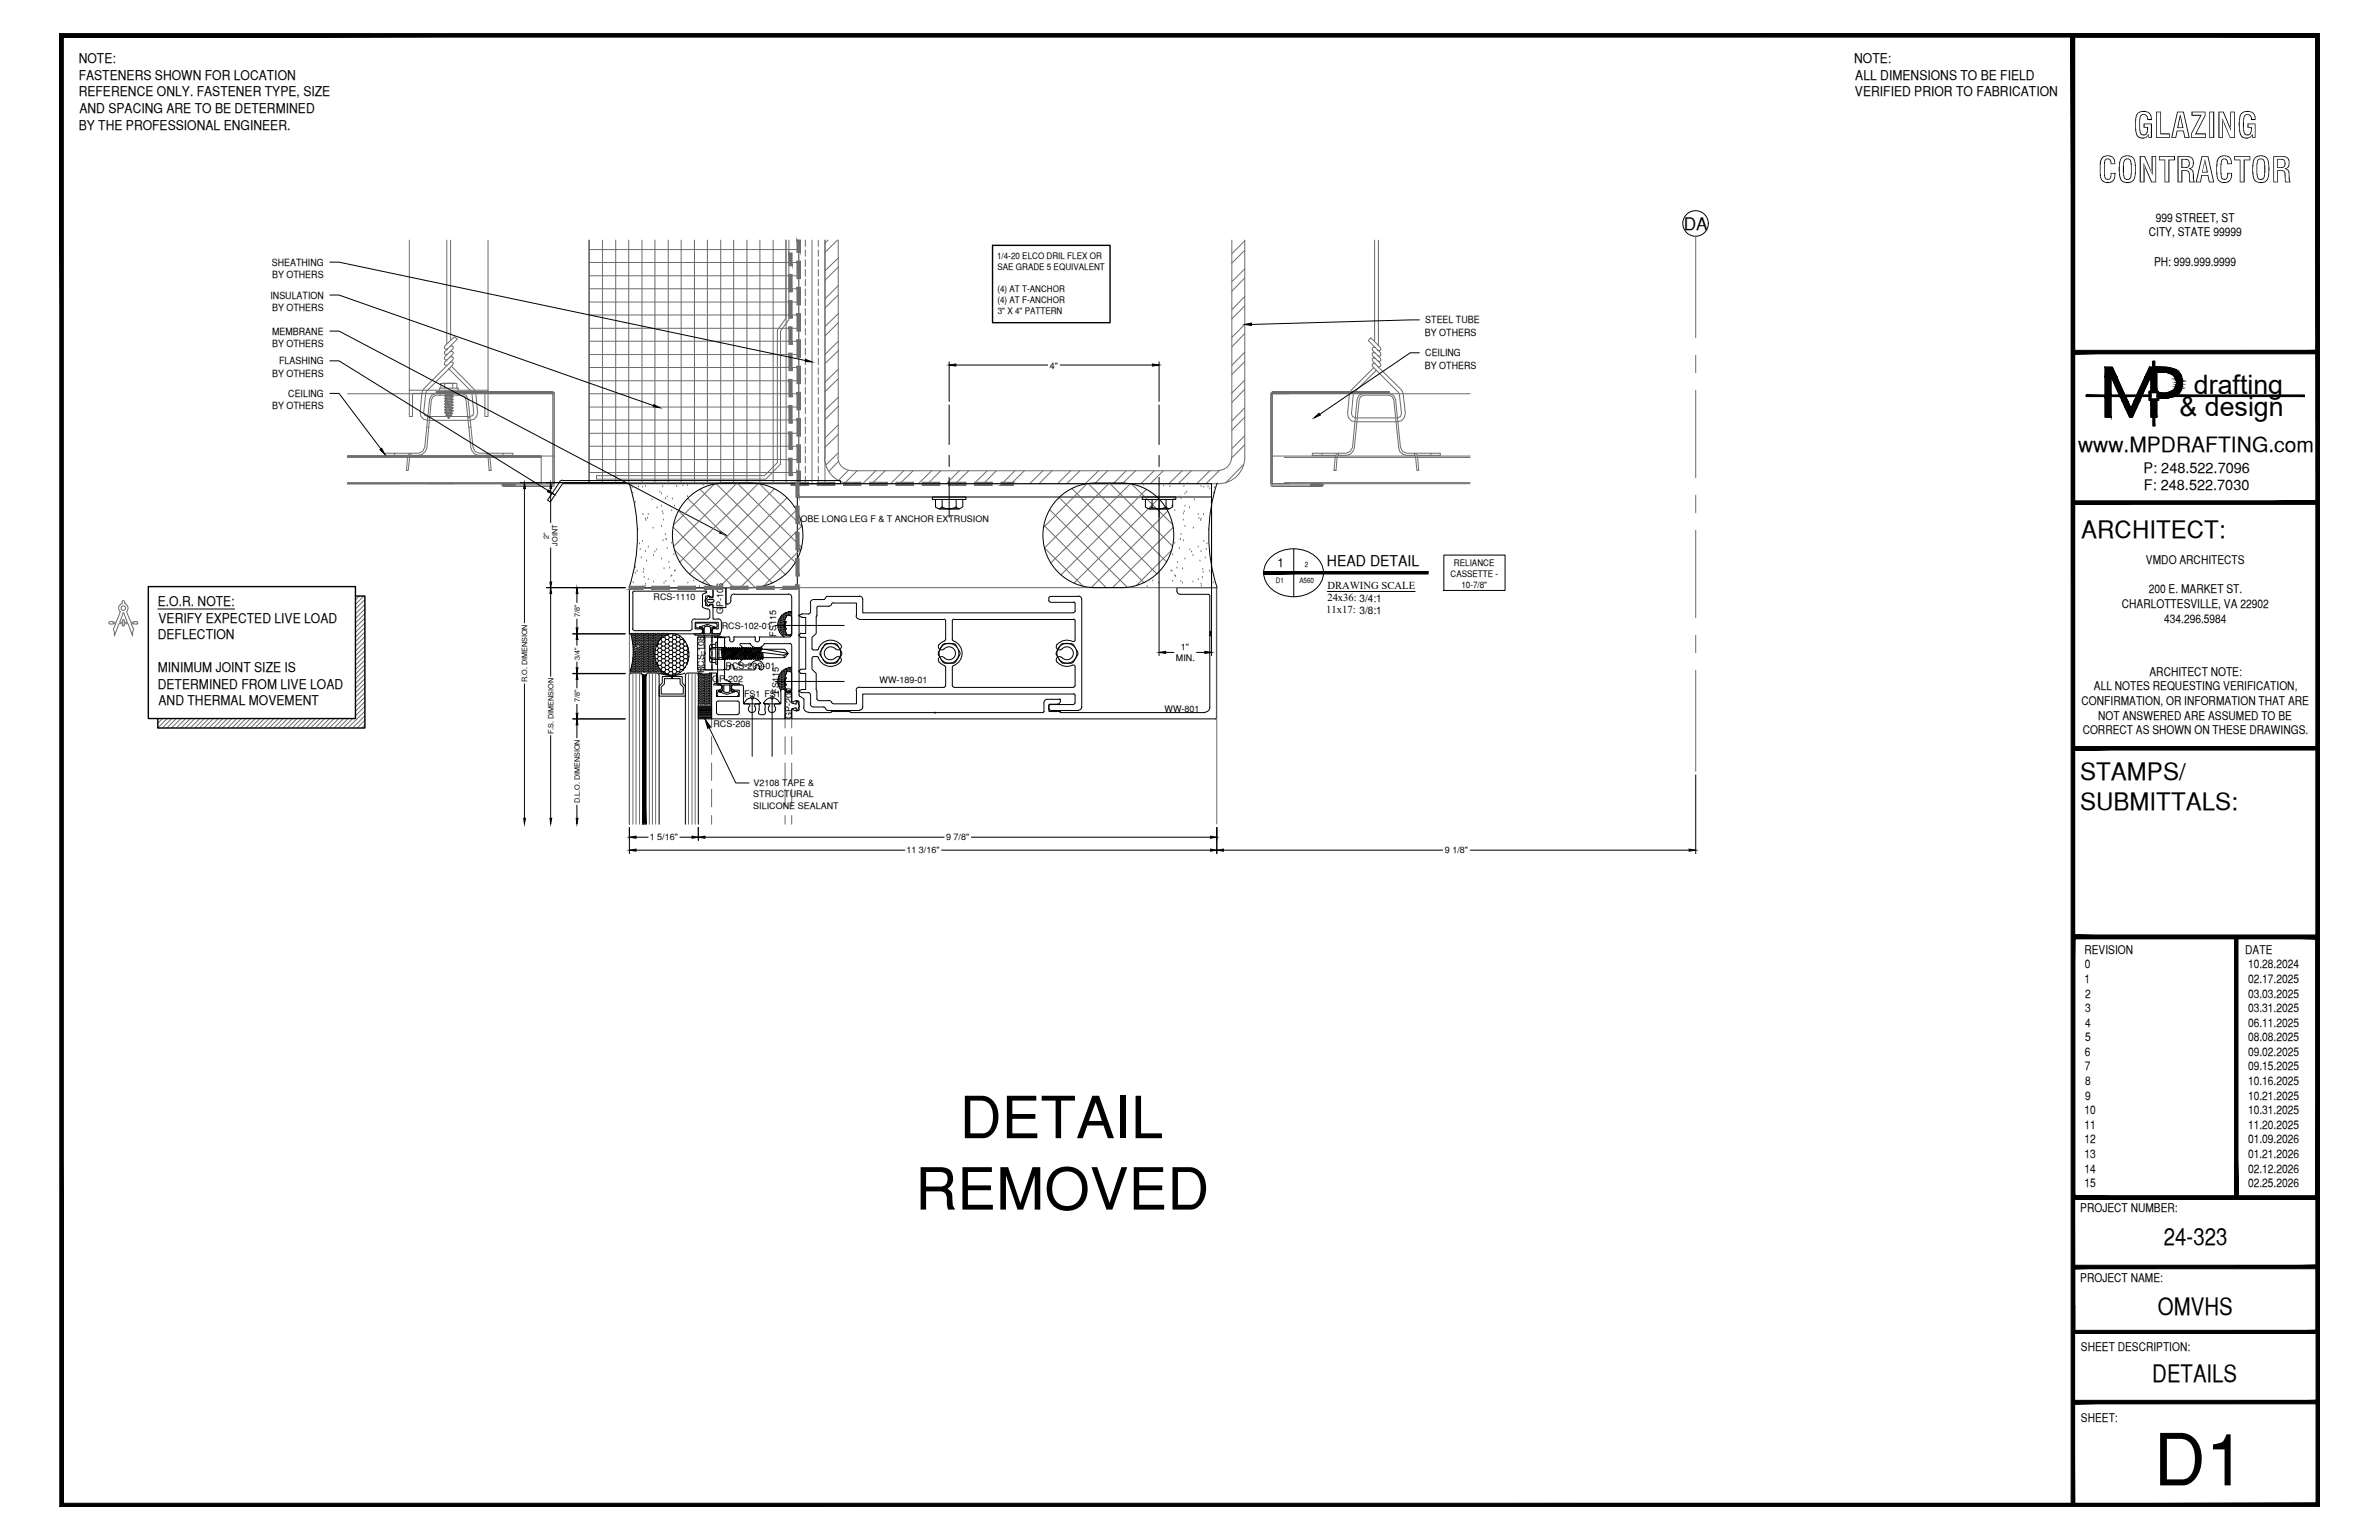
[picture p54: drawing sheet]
<svg xmlns="http://www.w3.org/2000/svg" width="432mm" height="279mm" viewBox="0 0 432 279" stroke-linecap="round" stroke-linejoin="round" font-family="sans-serif">
<defs><g id="words">
<text font-size="13.1" x="390.9" y="269.5">D1</text>
<g font-size="10.6">
<text x="174.2" y="206.5">DETAIL</text>
<text x="166.1" y="219.5">REMOVED</text>
</g>
<g font-size="6.3">
<text x="387.2" y="25">GLAZING</text>
<text x="380.8" y="33.1">CONTRACTOR</text>
</g>
<g font-size="4.9">
<text x="398.2" y="71.5">drafting</text>
<text x="395.6" y="75.5">&amp; design</text>
</g>
<g font-size="4.4">
<text x="377.8" y="97.5">ARCHITECT:</text>
<text x="377.6" y="141.5">STAMPS/</text>
<text x="377.6" y="146.9">SUBMITTALS:</text>
<text x="392.7" y="225.8">24-323</text>
<text x="391.7" y="238.5">OMVHS</text>
<text x="390.7" y="250.7">DETAILS</text>
</g>
<text font-size="3.8" x="377.2" y="82">www.MPDRAFTING.com</text>
<text font-size="3.1" x="305.6" y="41.7">DA</text>
<text font-size="2.7" x="240.9" y="102.7">HEAD DETAIL</text>
<g font-size="2.6">
<text x="389.1" y="85.8">P: 248.522.7096</text>
<text x="389.1" y="89">F: 248.522.7030</text>
</g>
<g font-size="2.4">
<text x="14.3" y="11.4">NOTE:</text>
<text x="336.5" y="11.4">NOTE:</text>
<text x="14.3" y="14.5">FASTENERS SHOWN FOR LOCATION</text>
<text x="14.3" y="17.5">REFERENCE ONLY. FASTENER TYPE, SIZE</text>
<text x="336.7" y="17.5">VERIFIED PRIOR TO FABRICATION</text>
<text x="336.7" y="14.5">ALL DIMENSIONS TO BE FIELD</text>
<text x="14.3" y="23.5">BY THE PROFESSIONAL ENGINEER.</text>
<text x="14.4" y="20.4">AND SPACING ARE TO BE DETERMINED</text>
<text x="28.6" y="110">E.O.R. NOTE:</text>
<text x="28.8" y="113">VERIFY EXPECTED LIVE LOAD</text>
<text x="28.6" y="116">DEFLECTION</text>
<text x="28.6" y="121.9">MINIMUM JOINT SIZE IS</text>
<text x="28.6" y="125">DETERMINED FROM LIVE LOAD</text>
<text x="28.8" y="128">AND THERMAL MOVEMENT</text>
</g>
<g font-size="2.2">
<text x="391.3" y="40.2">999 STREET, ST</text>
<text x="390" y="42.9">CITY, STATE 99999</text>
<text x="391" y="48.2">PH: 999.999.9999</text>
<text x="231.9" y="102.9">1</text>
<text x="389.5" y="102.3">VMDO ARCHITECTS</text>
<text x="390" y="107.6">200 E. MARKET ST.</text>
<text x="385.1" y="110.3">CHARLOTTESVILLE, VA 22902</text>
<text x="392.8" y="113">434.296.5984</text>
<text x="380" y="125.2">ALL NOTES REQUESTING VERIFICATION,</text>
<text x="390.1" y="122.6">ARCHITECT NOTE:</text>
<text x="377.8" y="127.9">CONFIRMATION, OR INFORMATION THAT ARE</text>
<text x="380.8" y="130.6">NOT ANSWERED ARE ASSUMED TO BE</text>
<text x="378" y="133.2">CORRECT AS SHOWN ON THESE DRAWINGS.</text>
<text x="378.3" y="173">REVISION</text>
<text x="407.5" y="173">DATE</text>
<text x="378.3" y="178.3">1</text>
<text x="378.4" y="175.7">0</text>
<text x="408" y="175.7">10.28.2024</text>
<text x="408" y="178.3">02.17.2025</text>
<text x="378.5" y="181">2</text>
<text x="378.5" y="183.6">3</text>
<text x="408" y="181">03.03.2025</text>
<text x="408" y="183.6">03.31.2025</text>
<text x="378.4" y="191.6">6</text>
<text x="378.5" y="186.2">4</text>
<text x="378.5" y="188.9">5</text>
<text x="408" y="186.2">06.11.2025</text>
<text x="408" y="188.9">08.08.2025</text>
<text x="408" y="191.6">09.02.2025</text>
<text x="378.4" y="194.2">7</text>
<text x="378.5" y="196.8">8</text>
<text x="408" y="194.2">09.15.2025</text>
<text x="408" y="196.8">10.16.2025</text>
<text x="378.3" y="202.1">10</text>
<text x="378.5" y="199.5">9</text>
<text x="408" y="199.5">10.21.2025</text>
<text x="408" y="202.1">10.31.2025</text>
<text x="378.3" y="204.8">11</text>
<text x="378.3" y="207.5">12</text>
<text x="408" y="204.8">11.20.2025</text>
<text x="408" y="207.5">01.09.2026</text>
<text x="378.3" y="210.1">13</text>
<text x="378.3" y="212.7">14</text>
<text x="378.3" y="215.4">15</text>
<text x="408" y="210.1">01.21.2026</text>
<text x="408" y="212.7">02.12.2026</text>
<text x="408" y="215.4">02.25.2026</text>
<text x="377.6" y="219.9">PROJECT NUMBER:</text>
<text x="377.6" y="232.5">PROJECT NAME:</text>
<text x="377.7" y="245.2">SHEET DESCRIPTION:</text>
<text x="377.7" y="257.9">SHEET:</text>
</g>
<g font-size="1.9">
<text x="240.9" y="106.9">DRAWING SCALE</text>
<text x="240.7" y="111.3">11x17: 3/8:1</text>
<text x="240.9" y="109.1">24x36: 3/4:1</text>
</g>
<g font-size="1.8">
<text x="49.3" y="48.3">SHEATHING</text>
<text x="49.4" y="50.4">BY OTHERS</text>
<text x="49.1" y="54.2">INSULATION</text>
<text x="49.4" y="56.4">BY OTHERS</text>
<text x="258.7" y="58.7">STEEL TUBE</text>
<text x="49.4" y="60.7">MEMBRANE</text>
<text x="49.4" y="62.9">BY OTHERS</text>
<text x="258.6" y="60.9">BY OTHERS</text>
<text x="258.7" y="64.6">CEILING</text>
<text x="49.4" y="68.3">BY OTHERS</text>
<text x="50.7" y="66.1">FLASHING</text>
<text x="258.6" y="66.9">BY OTHERS</text>
<text x="49.4" y="74.2">BY OTHERS</text>
<text x="52.3" y="72.1">CEILING</text>
</g>
<g font-size="1.6">
<text x="181" y="47">1/4-20 ELCO DRIL FLEX OR</text>
<text x="181" y="49">SAE GRADE 5 EQUIVALENT</text>
<text x="181" y="53">(4) AT T-ANCHOR</text>
<text x="181" y="55">(4) AT F-ANCHOR</text>
<text x="181.1" y="57">3&quot; X 4&quot; PATTERN</text>
<text x="190.6" y="66.9">4&quot;</text>
<text x="145.3" y="94.7">OBE LONG LEG F &amp; T ANCHOR EXTRUSION</text>
<text x="263.3" y="104.6">CASSETTE -</text>
<text x="263.9" y="102.6">RELIANCE</text>
<text x="265.2" y="106.6">10-7/8&quot;</text>
<text x="118.6" y="108.9">RCS-1110</text>
<text x="131.3" y="111.4" transform="rotate(-90 131.3 111.4)">GP-106</text>
<text x="131" y="114">RCS-102-01</text>
<text x="131.4" y="118.9">FS-325</text>
<text x="140.9" y="115.6" transform="rotate(-90 140.9 115.6)">FS115</text>
<text x="213.4" y="120">MIN.</text>
<text x="214.3" y="118">1&quot;</text>
<text x="127.8" y="122.1" transform="rotate(-90 127.8 122.1)">RCS-108</text>
<text x="129.3" y="123.8">GP-202</text>
<text x="131.7" y="121.3">RCS-209-01</text>
<text x="141.4" y="125.9" transform="rotate(-90 141.4 125.9)">FS115</text>
<text x="159.6" y="124">WW-189-01</text>
<text x="129.5" y="131.8">RCS-208</text>
<text x="135.1" y="126.4">FS1 FS1</text>
<text x="143.7" y="130.5" transform="rotate(-90 143.7 130.5)">GP-200</text>
<text x="211.4" y="129.1">WW-801</text>
<text x="136.8" y="142.6">V2108 TAPE &amp;</text>
<text x="136.7" y="144.7">STRUCTURAL</text>
<text x="136.7" y="146.7">SILICONE SEALANT</text>
<text x="117.9" y="152.5">1 5/16&quot;</text>
<text x="164.5" y="154.8">11 3/16&quot;</text>
<text x="171.7" y="152.5">9 7/8&quot;</text>
<text x="262.3" y="154.8">9 1/8&quot;</text>
</g>
<g font-size="1.3">
<text x="99.6" y="97.7" transform="rotate(-90 99.6 97.7)">2&quot;</text>
<text x="101.2" y="99" transform="rotate(-90 101.2 99)">JOINT</text>
<text x="231.6" y="105.8">D1</text>
<text x="235.8" y="105.8">A560</text>
<text x="236.9" y="102.9">2</text>
<text x="105.2" y="112" transform="rotate(-90 105.2 112)">7/8&quot;</text>
<text x="105.2" y="119.7" transform="rotate(-90 105.2 119.7)">3/4&quot;</text>
<text x="95.7" y="123.8" transform="rotate(-90 95.7 123.8)">R.O. DIMENSION</text>
<text x="105.2" y="127.4" transform="rotate(-90 105.2 127.4)">7/8&quot;</text>
<text x="100.5" y="133.2" transform="rotate(-90 100.5 133.2)">F.S. DIMENSION</text>
<text x="105.2" y="145.7" transform="rotate(-90 105.2 145.7)">D.L.O. DIMENSION</text>
</g>
</g></defs>
<!-- layer: SURROUNDING CONDITIONS -->
<g fill="none" stroke="#6c6c6c" stroke-width=".18">
<path d="M74.3 43.6v27.2h14.3v4.8h-.6v-4.2h-13.1v4.2h-.6v-4.8M81.1 43.6v18.8M81.8 43.6v18.1M88.6 43.6v27.2M106.9 43.6v44h38.1v-44v44.2M106.9 59.6h38.1M106.9 57.1h38.1M106.9 54.8h38.1M106.9 52.4h38.1M106.9 50h38.1M106.9 47.6h38.1M106.9 45.3h38.1"/>
<path d="M107 43.6v44M109.3 43.6v44M111.8 43.6v44M114.1 43.6v44M116.5 43.6v44M118.9 43.6v44M121.3 43.6v44M123.6 43.6v44M126 43.6v44M128.4 43.6v44M130.8 43.6v44M133.2 43.6v44"/>
<path d="M135.6 43.6v44M137.9 43.6v44M140.3 43.6v44M142.6 43.6v14.2l-1.5 2.1v24l-2.4 2.4h-30.4v.6h30.7l2.7-2.7v-24.1l1.5-2.1v-14.4M142.7 43.6v44M146.2 43.6v1.1M146.2 45.3v1.2M146.2 47.1v1.2M146.2 48.9v1.2M146.2 50.7v1.2M146.2 52.5v1.2M146.2 54.2v1.2"/>
<path d="M146.2 56v1.2M146.2 57.8v1.2M146.2 59.6v1.2M147.4 43.6v44.2M148.5 43.6v1.1M148.5 45.3v1.2M148.5 47.1v1.2M148.5 48.9v1.2M148.5 50.7v1.2M148.5 52.5v1.2M148.5 54.2v1.2M148.5 56v1.2"/>
<path d="M148.5 57.8v1.2M148.5 59.6v1.2M149.7 43.6v44.2h-5M150.3 43.6l-.6 .5M152 43.6l-2.3 2.2M152.1 46.8l-2.4 2.3M152.1 51.8l-2.4 2.4M152.1 56.9l-2.4 2.3M152.1 48.5l-2.4 2.4M152.1 53.5l-2.4 2.4M152.1 58.5l-2.4 2.5M152.1 43.6v39.4"/>
<path d="M223.6 43.6v39.4M225.9 43.7l-2.3 2.3M225.9 48.8l-2.3 2.3M225.9 53.8l-2.3 2.4M225.9 58.9l-2.3 2.3M225.9 45.4l-2.3 2.4M225.9 50.4l-2.3 2.4M225.9 55.5l-2.3 2.3M225.9 43.6v39.4M249.5 43.6v18.4M250.2 43.6v19.1M63.1 71.4h37.5"/>
<path d="M77.5 77.5h.4M77.7 75.8h.3M79.2 71.1v.3h21.1v16.6h-9h2.2v-.2h-2.2l-.2 .2 .2 .3 9.2-.1v-17l-21.3-.1h21.1M79.9 71.4v.3M80 69.6h2.9v.8h-2.9zM80 70.4h-.2v.4M80.4 69.5h2.1M80.7 74.8l1.5 .3-1.5-.2M80.7 72.8l1.5 .2-.2 .2-1.1-.2M80.7 72.3l1.5 .2M80.7 71.8l1.5 .2M80.7 71.8l1.5 .1"/>
<path d="M80.7 73.9l1.5 .1M80.7 73.8l1.5 .2M80.7 73.3l1.5 .2M80.7 74.4l1.5 .1M80.7 69.6v.8M80.7 72.8l1.5 .2M80.8 70.8v.1l1.2 .2v.3l.2 .2-1.5-.2M80.9 70.9v.3l-.2 .1M80.9 71.9l1.1 .2v.2l.2 .2-.2 .1-1.1-.1M80.9 73.2l1.1 .1 .2 .2-.2 .2-1.1-.2M80.9 74.7l-.2 .2 .4 .3-.1 .2 .7 .2M80.9 75.3l1.1 .2-1-.1"/>
<path d="M80.9 71.7l-.2 .1 .2 .1v.2l-.2 .2 .2 .2v.1l-.2 .2 .2 .2v.2l-.2 .1 .2 .2v.2l-.2 .1 .2 .4M80.9 71.5l1.1 .2M80.9 72.1l1.1 .2M80.9 73.7l1.1 .2M80.9 74.5l1.1 .2M80.9 72.6l1.1 .2M81 75l.9 .1M81.1 75.2l.7 .1M81.2 66.3l-4.5 4.6-.4 3.8 .1 .8 .5 .6 .8 .2h7.6l.7-.2 .6-.6 .1-.8-.5-3.8-4.2-4.4M81.2 63.3l-.3 .1-.3-.2 .1-.4 1.8-1.7 .5 .4-2.3 2.3-.1 .3 .3 .3 .3-.1M81.2 75.5l.2 .4M81.7 63.8l.3-.1 .3 .2-.1 .4-1.5 1.4-.1 .4 .3 .2 .3-.1 1-.9 .1-.4-.3-.2-.3 .1"/>
<path d="M81.7 62.8l.3-.1 .3 .3-.1 .3-1.5 1.5-.1 .3 .3 .2h.3M81.7 65.7h.3l.3 .2-.1 .3-4.9 4.9-.4 3.7 .2 .6 .6 .2h7.6l.6-.2 .1-.6-.4-3.7-4.1-4.2M82 74.4l.2 .1-1.5-.2 .2 .4 1.1 .2M82 74.2v.2l-1.1-.2-.2 .1M82 73.7v.2l.2 .1-.2 .2-1.1-.2M82 72.6v.2l.2 .2M82 73.2v.1M82.1 70.8v.3h-.1M82.2 69.6v.8M82.2 71.5l-1.5-.2 .2 .4 1.1 .1M82.2 71.6l-.2 .1 .2 .2-.2 .2M82.2 74.5l-.2 .2 .2 .4h-.3l-.1 .2 .2 .2-.3 .1-.2 .3-.2-.1"/>
<path d="M82.9 70.4h.3v.4M83.1 71.4v.3M85.3 75.8h-.3M85.5 77.5h-.4M100.6 71.1v16.7h-37.5h35.1v-5.1h-35.1h37.5M106.9 71.4h38.1M106.9 78.6h38.1M106.9 76.2h38.1M106.9 73.9h38.1M106.9 69.1h38.1M106.9 66.7h38.1M106.9 64.3h38.1"/>
<path d="M106.9 61.9h38.1M146.2 61.4v1.2M146.2 63.2v1.2M146.2 65v1.2M146.2 66.7v1.2M146.2 68.5v1.2M146.2 70.3v1.2M146.2 72.1v1.2M146.2 73.9v1.2M146.2 75.7v1.2M146.2 77.5v1.2M146.2 79.2v1.3"/>
<path d="M148.5 61.4v1.2M148.5 63.2v1.2M148.5 65v1.2M148.5 66.7v1.2M148.5 68.5v1.2M148.5 70.3v1.2M148.5 72.1v1.2M148.5 73.9v1.2M148.5 75.7v1.2M148.5 77.5v1.2M148.5 79.2v1.3M152.1 61.9l-2.4 2.4"/>
<path d="M152.1 67l-2.4 2.3M152.1 72.1l-2.4 2.3M152.1 77.1l-2.4 2.4M152.1 63.6l-2.4 2.4M152.1 68.7l-2.4 2.4M152.1 73.7l-2.4 2.4M152.1 78.8l-2.4 2.4M225.9 63.9l-2.3 2.4M225.9 69l-2.3 2.3M225.9 74l-2.3 2.4M225.9 79.1l-2.3 2.3M225.9 60.5l-2.3 2.4"/>
<path d="M225.9 65.6l-2.3 2.3M225.9 70.6l-2.3 2.4M225.9 75.7l-2.3 2.3M230.9 71.1h21.3l-21.4 .1-.1 16.8 .2 .3h9.1l.2-.3-.2-.2h-2.1v.2h2.1h-9.1v-16.6h21.3v-.3M234 71.4h-3.3v16.4h3.3M249.6 64l-.4-.1-.2 .3 .1 .3 1.5 1.5v.3l-.2 .2h-.3l-1-1-.1-.3 .2-.3 .4 .1M249.6 63.1l-.4-.1-.2 .2 .1 .4 1.5 1.4v.3l-.2 .3-.3-.1M249.6 66l-.4-.1-.2 .3 .1 .3 4.8 4.9 .5 3.7-.2 .5-.5 .2h-7.7l-.5-.2-.2-.5 .4-3.7 4.1-4.2M250.1 63.6h.3l.2-.2v-.3l-1.8-1.8-.5 .5 2.3 2.2v.4l-.2 .2-.3-.1M250.1 66.5l4.5 4.6 .5 3.9-.2 .8-.5 .5-.7 .2h-7.7l-.8-.2-.5-.5-.1-.8 .4-3.9 4.4-4.4M266.8 71.4h-36.1v16.4h36.1M63.1 83h35.1"/>
<path d="M63.1 87.6h35.1M63.1 87.8h9.7M71.6 82.2v.4M74 82.6h-4.2v-.4h6.1l.8-.3 .4-.7 .9-8.7 .4-.8 .8-.3h4.6l.8 .3 .4 .8 .9 8.7 .3 .7 .8 .3h6.1v.4h-4.2M74.5 82.6l-.1 .2-.3 2.5h-.3l.2-2.6 .2-.3 .3-.2v.4h1.4l.7-.2 .6-.5 .3-.6 .8-8.8 .3-.6 .6-.2h4.5l.6 .2 .3 .6 .9 8.8 .2 .6 .5 .5 .7 .2h1.5v-.4l.4 .2 .4 2.9h-.4l-.2-2.5-.2-.2M77.6 87.8h4.8M88.8 85.3h.4M91.3 82.2v.4M106.9 85.7h38.1M106.9 83.4h38.1M106.9 81h38.1M122.2 95.6l11 11"/>
<path d="M122.3 99.1l11.5-11.5 11.7 11.8M122.4 99.8l6.5 6.4M123.2 92.7l13.9 13.9M124.8 90.4l15.4 15.4M127.1 88.8l15.5 15.5M129.7 87.8l-7.5 7.4M130 87.8l14.4 14.3M137.6 87.8l-14.2 14.2M137.9 87.8l7.8 7.8M140.6 88.6l-15.4 15.5M142.9 90.3l-15.4 15.4M144.6 92.5l-14 14.1"/>
<path d="M145.5 99.4l-6.9 7M145.6 95.4l-11.2 11.2M146.2 81v1.2M146.2 82.8v1.2M146.2 84.6v1.2M146.2 86.4v1.2M148.5 81v1.2M148.5 82.8v1.2M148.5 84.6v1.2M148.5 86.4v1.2M149.7 83a4.8 4.8 0 0 0 4.8 4.8M152.1 83a2.38 2.38 0 0 0 2.4 2.3"/>
<path d="M152.1 82.2l-2.2 2.1M152.2 83.7l-1.8 1.8M154 85.3l-1.9 1.9M154.5 87.8h66.7M154.5 85.4h66.7M155.6 85.4l-2.2 2.2M158.9 85.4l-2.3 2.4M160.7 85.4l-2.5 2.4M164 85.4l-2.3 2.4M165.7 85.4l-2.4 2.4M169.1 85.4l-2.4 2.4M170.8 85.4l-2.4 2.4"/>
<path d="M174.1 85.4l-2.3 2.4M175.8 85.4l-2.4 2.4M179.2 85.4l-2.4 2.4M180.8 85.4l-2.3 2.4M183.9 87.5v.6M184.2 85.4l-2.3 2.4M185.9 85.4l-2.4 2.4M189.3 85.4l-2.4 2.4M189.5 95.4l11.3 11.2M189.6 99.4l7 7M190.6 92.5l14 14.1M190.9 85.4l-2.3 2.4"/>
<path d="M192.3 90.3l15.3 15.4M194.3 85.4l-2.3 2.4M194.6 88.6l15.4 15.5M196 85.4l-2.4 2.4M197.3 87.8l-7.8 7.8M197.5 87.8l14.3 14.2M199.4 85.4l-2.4 2.4M201 85.4l-2.3 2.4M204.4 85.4l-2.3 2.4M205.2 87.8l-14.4 14.3M205.4 87.8l7.5 7.4M206.1 85.4l-2.4 2.4"/>
<path d="M208.1 88.8l-15.5 15.5M209.5 85.4l-2.4 2.4M210.3 90.4l-15.4 15.4M211.1 85.4l-2.3 2.4M212 92.7l-13.9 13.9M212.7 99.8l-6.5 6.4M212.9 99.1l-11.5-11.5-11.8 11.8M213 95.6l-11.1 11M214.6 85.4l-2.4 2.4M216.2 85.4l-2.3 2.4M219.6 85.4l-2.4 2.4M221.3 85.4l-2.4 2.4"/>
<path d="M223.5 83a2.38 2.38 0 0 1-2.4 2.3M225.7 84.3l-3.3 3.3M225.9 83a4.8 4.8 0 0 1-4.8 4.8M225.9 80.7l-2.4 2.4M230.7 82.7h36.1M233.1 83h33.7M233.1 87.6h33.7M240 82.2v.4M242.1 85.3h.4M242.4 82.6h-4.2v-.4h6.1l.7-.3 .5-.7 .8-8.7 .4-.8 .8-.3h4.7l.7 .3 .4 .8 .9 8.7 .4 .7 .8 .3h6v.4h-4.2M243 82.6l-.3 .2-.2 2.5h-.4l.3-2.6 .2-.3 .4-.2v.4h1.3l.7-.2 .6-.5 .2-.6 .9-8.8 .3-.6 .6-.2h4.5l.6 .2 .3 .6 .9 8.8 .2 .6 .5 .5 .7 .2h1.4v-.4l.4 .2 .2 .3 .2 2.6h-.3l-.3-2.5-.2-.2M259.7 82.2v.4"/>
<path d="M114.2 106.4v.5M116.6 149.5h.6"/>
</g>
<g fill="#6c6c6c" stroke="#6c6c6c" stroke-width=".18">
<path d="M144.7 43.6l.6 2.2v-2.2zM144.7 43.6l.6 2.2h-.6z"/>
<path d="M144.7 47.4l.6 3.1v-3.1zM144.7 47.4l.6 3.1h-.6z"/>
<path d="M144.7 52.1l.6 3.2v-3.2zM144.7 52.1l.6 3.2h-.6z"/>
<path d="M144.7 56.9l.6 3.2v-3.2zM144.7 56.9l.6 3.2h-.6z"/>
<path d="M144.7 61.7l.6 3.1v-3.1zM144.7 61.7l.6 3.1h-.6z"/>
<path d="M144.7 66.4l.6 3.2v-3.2zM144.7 66.4l.6 3.2h-.6z"/>
<path d="M144.7 71.2l.6 3.2v-3.2zM144.7 71.2l.6 3.2h-.6z"/>
<path d="M144.7 75.9l.6 3.2v-3.2zM144.7 75.9l.6 3.2h-.6z"/>
<path d="M144.7 80.7l.6 3.2v-3.2zM144.7 80.7l.6 3.2h-.6z"/>
<path d="M144.7 85.5l.6 2.3v-2.3zM144.7 85.5l.6 2.3h-.6z"/>
<path d="M143.2 45.9l.6 2.3v-2.3zM143.2 45.9l.6 2.3h-.6z"/>
<path d="M143.2 49.8l.6 3.2v-3.2zM143.2 49.8l.6 3.2h-.6z"/>
<path d="M143.2 54.5l.6 3.2v-3.2zM143.2 54.5l.6 3.2h-.6z"/>
<path d="M143.2 59.3l.6 3.2v-3.2zM143.2 59.3l.6 3.2h-.6z"/>
<path d="M143.2 64.1l.6 3.1v-3.1zM143.2 64.1l.6 3.1h-.6z"/>
<path d="M143.2 68.8l.6 3.2v-3.2zM143.2 68.8l.6 3.2h-.6z"/>
<path d="M143.2 73.6l.6 3.2v-3.2zM143.2 73.6l.6 3.2h-.6z"/>
<path d="M143.2 78.4l.6 3.1v-3.1zM143.2 78.4l.6 3.1h-.6z"/>
<path d="M143.2 83.1l.6 3.2v-3.2zM143.2 83.1l.6 3.2h-.6z"/>
<path d="M143.6 87.5v.6l3.1-.6zM143.6 88.1l3.1-.6v.6z"/>
<path d="M148.3 87.5v.6l3.2-.6zM148.3 88.1l3.2-.6v.6z"/>
<path d="M153.1 87.5v.6l3.2-.6zM153.1 88.1l3.2-.6v.6z"/>
<path d="M157.9 87.5v.6l3.1-.6zM157.9 88.1l3.1-.6v.6z"/>
<path d="M162.6 87.5v.6l3.2-.6zM162.6 88.1l3.2-.6v.6z"/>
<path d="M167.4 87.5v.6l3.2-.6zM167.4 88.1l3.2-.6v.6z"/>
<path d="M172.1 87.5v.6l3.2-.6zM172.1 88.1l3.2-.6v.6z"/>
<path d="M176.9 87.5v.6l3.2-.6zM176.9 88.1l3.2-.6v.6z"/>
<path d="M181.7 87.5v.6l2.2-.6zM181.7 88.1l2.2-.6v.6z"/>
<path d="M144.5 87.8l.5 2.4v-2.4zM144.5 87.8l.5 2.4h-.5z"/>
<path d="M144.5 91.8l.5 3.2v-3.2zM144.5 91.8l.5 3.2h-.5z"/>
<path d="M144.5 96.6l.5 3.2v-3.2zM144.5 96.6l.5 3.2h-.5z"/>
<path d="M144.5 101.3l.5 3.2v-3.2zM144.5 101.3l.5 3.2h-.5z"/>
<path d="M144.5 106.1l.5 .5v-.5zM144.5 106.1l.5 .5h-.5z"/>
<path d="M142.1 106.9h2.6v-.5zM142.1 106.4h2.6l-2.6 .5z"/>
<path d="M137.4 106.9h3.1v-.5zM137.4 106.4h3.1l-3.1 .5z"/>
<path d="M132.6 106.9h3.2v-.5zM132.6 106.4h3.2l-3.2 .5z"/>
<path d="M127.8 106.9h3.2v-.5zM127.8 106.4h3.2l-3.2 .5z"/>
<path d="M123.1 106.9h3.1v-.5zM123.1 106.4h3.1l-3.1 .5z"/>
<path d="M118.3 106.9h3.2v-.5zM118.3 106.4h3.2l-3.2 .5z"/>
<path d="M114.2 106.9h2.5v-.5zM114.2 106.4h2.5l-2.5 .5z"/>
</g>
<path d="M102.1 87.1l-.5 .3M102.1 87.2h50.4l.1 .6h-50.5l-2.2 3.3-.5-.4 2.2-3.3" fill="none" stroke="#000" stroke-width=".18"/>
<!-- layer: NOTES -->
<g fill="#fff" stroke="#fff" stroke-width=".18">
<path d="M258.1 56.7v4.9l11.1-4.9zM258.1 61.6l11.1-4.9v4.9z"/>
<path d="M258.1 62.7v4.9l10.5-4.9zM258.1 67.6l10.5-4.9v4.9z"/>
<path d="M48.9 64.1v4.9l10.4-4.9zM48.9 69l10.4-4.9v4.9z"/>
<path d="M48.9 70v4.9l10.4-4.9zM48.9 74.9l10.4-4.9v4.9z"/>
<path d="M48.9 58.7v4.9l10.4-4.9zM48.9 63.6l10.4-4.9v4.9z"/>
<path d="M48.6 52.2v4.9l10.7-4.9zM48.6 57.1l10.7-4.9v4.9z"/>
<path d="M48.8 46.2v4.9l10.5-4.9zM48.8 51.1l10.5-4.9v4.9z"/>
</g>
<path d="M225.9 58.9l1.2-.3v.5zM118.7 73.4l1.1 .6-1.2-.2zM146.2 65.2l1.2 .5-1.2-.1zM238.5 75.8l.9-.8 .2 .3zM69 81.6l.3-.3 .5 1.1zM99.6 88.9l.9 .8-1.1-.5zM130.8 96.4l1 .7-1.2-.4zM128 130.4l1 1.5-.5 .2z" fill="#000" stroke="#000" stroke-width=".18"/>
<path d="M59.9 53.5h1.6l57.1 20.1M59.9 47.6h1.6l84.7 17.8M257.6 58l-30.5 .9M59.9 65.5h1.6l38 23.5M59.9 71.4h1.6l7.7 10.1M59.9 60.1h1.6l69.2 36.5M257.6 64h-1.6l-16.5 11.2M28.6 110.5h14M262.1 100.7h11.1v6.4h-11.1zM128.7 132l4.8 10h2.5" fill="none" stroke="#000" stroke-width=".18"/>
<!-- layer: MEDIUM_1 -->
<g fill="none" stroke="#000" stroke-width=".18">
<path d="M114.2 87.6a30.4 30.4 0 0 1 0 19M131.5 87.6a9.5 9.5 0 0 0-9.5 9.5 9.5 9.5 0 0 0 9.5 9.5M131.6 87.6h4.7M136.2 87.6a9.5 9.5 0 0 1 9.5 9.5 9.5 9.5 0 0 1-9.5 9.5M198.8 87.6a9.5 9.5 0 0 0-9.5 9.5 9.5 9.5 0 0 0 9.5 9.5M198.8 87.6h4.8M203.5 87.6a9.5 9.5 0 0 1 9.5 9.5 9.5 9.5 0 0 1-9.5 9.5M220.9 87.6a30.4 30.4 0 0 0 0 19M127 113.7v.3l.5-.1v1M127.1 113.7l1.3-.4 1.3 .4M127.4 115h-1.4l.3 .3h4.2M127.5 114.8l-.1 .1"/>
<path d="M127.8 113.9v1M127.8 114.8l.1 .1M128 115h.8M128 108.8v.4M128.1 108.8l.4-.6h.3v.3h.6v-1.8h2.4v3.5h-2.4v-.6h-.6v.3h-.3l-.4-.7M128.3 113.6l-.5 .2M128.3 113.5h.1M128.4 113.6l.5 .2M128.6 108.8l-.3 .2 .3 .2M128.6 108.8h.8M128.6 109.3h.8M128.9 114.8l-.1 .1"/>
<path d="M129 113.9v1M129.2 114.8l.1 .1M129.3 115h1.4l-.2 .3M129.4 108.8l.2 .2-.2 .2M129.7 113.7v.3l-.5-.1v1M131.6 106.6h4.7M141.3 112.9h.1M141.3 113.3h.1M141.3 113.8h.1M141.4 112.6h.1M141.4 113.1h.1M141.4 113.5h.1"/>
<path d="M141.4 114h.1M141.4 114.4h.1M141.5 112.5h.1M141.5 112.9h.1M141.5 113.3h.1M141.5 113.8h.1M141.5 114.2h.1M141.5 114.7h.1M141.7 112.2h.1M141.7 112.6h.1M141.7 113.1h.1M141.7 113.5h.1"/>
<path d="M141.7 114h.1M141.7 114.4h.1M141.7 112h.1M141.7 112.5h.1M141.7 112.9h.1M141.7 113.3h.1M141.7 113.8h.1M141.7 114.2h.1M141.7 114.7h.1M141.9 111.8h.1M141.9 112.2h.1M141.9 112.6h.1"/>
<path d="M141.9 113.1h.1M141.9 113.5h.1M141.9 114h.1M141.9 114.4h.1M141.9 114.9h.1M142 112h.1M142 112.5h.1M142 112.9h.1M142 113.3h.1M142 113.8h.1M142 114.2h.1M142 114.7h.1"/>
<path d="M142 115.1h.1M142.1 111.8h.1M142.1 112.2h.1M142.1 112.6h.1M142.1 113.1h.1M142.1 113.5h.1M142.1 114h.1M142.1 114.4h.1M142.1 114.9h.1M142.1 115.3h.1M142.2 111.6h.1M142.2 112h.1"/>
<path d="M142.2 112.5h.1M142.2 112.9h.1M142.2 113.3h.1M142.2 113.8h.1M142.2 114.2h.1M142.2 114.7h.1M142.2 115.1h.1M142.3 111.8h.1M142.3 112.2h.1M142.3 112.6h.1M142.3 113.1h.1M142.3 113.5h.1"/>
<path d="M142.3 114h.1M142.3 114.4h.1M142.3 114.9h.1M142.3 115.3h.1M142.4 111.6h.1M142.4 112h.1M142.4 112.5h.1M142.4 112.9h.1M142.4 113.8h.1M142.4 114.2h.1M142.4 114.7h.1M142.4 115.1h.1"/>
<path d="M142.6 111.3h.1M142.6 111.8h.1M142.6 112.2h.1M142.6 114.4h.1M142.6 114.9h.1M142.6 115.3h.1M142.7 111.6h.1M142.7 112h.1M142.7 115.1h.1M142.7 111.3h.1M142.7 111.8h.1M142.7 115.3h.1"/>
<path d="M142.9 111.6h.1M143 111.3h.1M143 115.3h.1M143.1 111.1h.1M143.1 111.6h.1M143.2 111.3h.1M143.2 115.3h.1M143.3 111.1h.1M143.3 111.6h.1M143.4 111.3h.1M143.4 115.3h.1M143.6 111.1h.1"/>
<path d="M143.6 111.6h.1M143.6 111.3h.1M143.6 111.8h.1M143.6 115.3h.1M143.7 110.9a2.51 2.51 0 0 0-2.4 1.9 2.51 2.51 0 0 0 1.1 2.8M198.8 106.6h4.8M119.6 122.1l1.4 .4 1 .1M120.2 122.7h1.8v-.1v.5h-1.4v1l-.6 .6v1.2h4v-1.2l-.6-.6v-1h-1.4v-.4h1.8v1.2l.6 .6v1.8h-4.8v-1.8l.6-.6zM124.3 122.1l-1.4 .4-.9 .1M126.7 122.1l1 .2 1.4-.2M126.7 128.1h2.5v2.3h-2.5zM126.7 128.1h2.5"/>
<path d="M126.7 128.3h2.5M126.7 128.5h2.5M126.7 128.6h2.5M126.7 128.7h2.5M126.7 128.9h2.5M126.7 129h2.5M126.7 129.2h2.5M126.7 129.3h2.5M126.7 129.5h2.5M126.7 129.6h2.5M126.7 129.7h2.5M126.7 129.9h2.5"/>
<path d="M126.7 130h2.5M126.7 130.2h2.5M126.7 130.3h2.5M126.8 122.2h.1M126.8 122.7h.1M126.8 123.1h.1M126.8 123.6h.1M126.8 124.1h.1M126.8 124.5h.1M126.8 125h.1M126.8 125.4h.1M126.8 125.9h.1"/>
<path d="M126.8 126.3h.1M126.8 126.7h.1M126.8 127.2h.1M126.8 127.6h.1M126.9 122.5h.1M126.9 122.9h.1M126.9 123.4h.1M126.9 123.8h.1M126.9 124.3h.1M126.9 124.7h.1M126.9 125.2h.1M126.9 125.6h.1"/>
<path d="M126.9 126h.1M126.9 126.5h.1M126.9 126.9h.1M126.9 127.4h.1M126.9 127.8h.1M127 122.2h.1M127 122.7h.1M127 123.1h.1M127 123.6h.1M127 124.1h.1M127 124.5h.1M127 125h.1"/>
<path d="M127 125.4h.1M127 125.9h.1M127 126.3h.1M127 126.7h.1M127 127.2h.1M127 127.6h.1M127.1 122.5h.1M127.1 122.9h.1M127.1 123.4h.1M127.1 123.8h.1M127.1 124.3h.1M127.1 124.7h.1"/>
<path d="M127.1 125.2h.1M127.1 125.6h.1M127.1 126h.1M127.1 126.5h.1M127.1 126.9h.1M127.1 127.4h.1M127.1 127.8h.1M127.3 122.2h.1M127.3 122.7h.1M127.3 123.1h.1M127.3 123.6h.1M127.3 124.1h.1"/>
<path d="M127.3 124.5h.1M127.3 125h.1M127.3 125.4h.1M127.3 125.9h.1M127.3 126.3h.1M127.3 126.7h.1M127.3 127.2h.1M127.3 127.6h.1M127.4 122.5h.1M127.4 122.9h.1M127.4 123.4h.1M127.4 123.8h.1"/>
<path d="M127.4 124.3h.1M127.4 124.7h.1M127.4 125.2h.1M127.4 125.6h.1M127.4 126h.1M127.4 126.5h.1M127.4 126.9h.1M127.4 127.4h.1M127.4 127.8h.1M127.4 122.7h.1M127.4 123.1h.1M127.4 123.6h.1"/>
<path d="M127.4 124.1h.1M127.4 124.5h.1M127.4 125h.1M127.4 125.4h.1M127.4 125.9h.1M127.4 126.3h.1M127.4 126.7h.1M127.4 127.2h.1M127.4 127.6h.1M127.6 122.5h.1M127.6 122.9h.1M127.6 123.4h.1"/>
<path d="M127.6 123.8h.1M127.6 124.3h.1M127.6 124.7h.1M127.6 125.2h.1M127.6 125.6h.1M127.6 126h.1M127.6 126.5h.1M127.6 126.9h.1M127.6 127.4h.1M127.6 127.8h.1M127.7 122.7h.1M127.7 123.1h.1"/>
<path d="M127.7 123.6h.1M127.7 124.1h.1M127.7 124.5h.1M127.7 125h.1M127.7 125.4h.1M127.7 125.9h.1M127.7 126.3h.1M127.7 126.7h.1M127.7 127.2h.1M127.7 127.6h.1M127.8 122.5h.1M127.8 122.9h.1"/>
<path d="M127.8 123.4h.1M127.8 123.8h.1M127.8 124.3h.1M127.8 124.7h.1M127.8 125.2h.1M127.8 125.6h.1M127.8 126h.1M127.8 126.5h.1M127.8 126.9h.1M127.8 127.4h.1M127.8 127.8h.1M127.9 122.7h.1"/>
<path d="M127.9 123.1h.1M127.9 123.6h.1M127.9 124.1h.1M127.9 124.5h.1M127.9 125h.1M127.9 125.4h.1M127.9 125.9h.1M127.9 126.3h.1M127.9 126.7h.1M127.9 127.2h.1M127.9 127.6h.1M128 122.5h.1"/>
<path d="M128 122.9h.1M128 123.4h.1M128 123.8h.1M128 124.3h.1M128 124.7h.1M128 125.2h.1M128 125.6h.1M128 126h.1M128 126.5h.1M128 126.9h.1M128 127.4h.1M128 127.8h.1"/>
<path d="M128.1 122.7h.1M128.1 123.1h.1M128.1 123.6h.1M128.1 124.1h.1M128.1 124.5h.1M128.1 125h.1M128.1 125.4h.1M128.1 125.9h.1M128.1 126.3h.1M128.1 126.7h.1M128.1 127.2h.1M128.1 127.6h.1"/>
<path d="M128.3 122.5h.1M128.3 122.9h.1M128.3 123.4h.1M128.3 123.8h.1M128.3 124.3h.1M128.3 124.7h.1M128.3 125.2h.1M128.3 125.6h.1M128.3 126h.1M128.3 126.5h.1M128.3 126.9h.1M128.3 127.4h.1"/>
<path d="M128.3 127.8h.1M128.3 122.7h.1M128.3 123.1h.1M128.3 123.6h.1M128.3 124.1h.1M128.3 124.5h.1M128.3 125h.1M128.3 125.4h.1M128.3 125.9h.1M128.3 126.3h.1M128.3 126.7h.1M128.3 127.2h.1"/>
<path d="M128.3 127.6h.1M128.5 122.5h.1M128.5 122.9h.1M128.5 123.4h.1M128.5 123.8h.1M128.5 124.3h.1M128.5 124.7h.1M128.5 125.2h.1M128.5 125.6h.1M128.5 126h.1M128.5 126.5h.1M128.5 126.9h.1"/>
<path d="M128.5 127.4h.1M128.5 127.8h.1M128.6 122.7h.1M128.6 123.1h.1M128.6 123.6h.1M128.6 124.1h.1M128.6 124.5h.1M128.6 125h.1M128.6 125.4h.1M128.6 125.9h.1M128.6 126.3h.1M128.6 126.7h.1"/>
<path d="M128.6 127.2h.1M128.6 127.6h.1M128.7 122.5h.1M128.7 122.9h.1M128.7 123.4h.1M128.7 123.8h.1M128.7 124.3h.1M128.7 124.7h.1M128.7 125.2h.1M128.7 125.6h.1M128.7 126h.1M128.7 126.5h.1"/>
<path d="M128.7 126.9h.1M128.7 127.4h.1M128.7 127.8h.1M128.8 122.2h.1M128.8 122.7h.1M128.8 123.1h.1M128.8 123.6h.1M128.8 124.1h.1M128.8 124.5h.1M128.8 125h.1M128.8 125.4h.1M128.8 125.9h.1"/>
<path d="M128.8 126.3h.1M128.8 126.7h.1M128.8 127.2h.1M128.8 127.6h.1M128.9 122.5h.1M128.9 122.9h.1M128.9 123.4h.1M128.9 123.8h.1M128.9 124.3h.1M128.9 124.7h.1M128.9 125.2h.1M128.9 125.6h.1"/>
<path d="M128.9 126h.1M128.9 126.5h.1M128.9 126.9h.1M128.9 127.4h.1M128.9 127.8h.1M129 122.2h.1M129 122.7h.1M129 123.1h.1M129 123.6h.1M129 124.1h.1M129 124.5h.1M129 125h.1"/>
<path d="M129 125.4h.1M129 125.9h.1M129 126.3h.1M129 126.7h.1M129 127.2h.1M129 127.6h.1M129.2 122.5h.1M129.2 122.9h.1M129.2 123.4h.1M129.2 123.8h.1M129.2 124.3h.1M129.2 124.7h.1"/>
<path d="M129.2 125.2h.1M129.2 125.6h.1M129.2 126h.1M129.2 126.5h.1M129.2 126.9h.1M129.2 127.4h.1M129.2 127.8h.1M129.5 124.3h1.5M129.8 124l-.3 .2M129.9 124h4.1M130.6 125.5l1.4 .5 1.3-.5M130.6 125.2l-.2 .1 .1 .2"/>
<path d="M131 124.3l.1 1.1-.4-.1M131.3 125.4l.1 .1M131.4 124.4v1M131.4 124.3l-.1 .1M131.4 125.5l.5 .2 .5-.2M131.4 124.3h1M132.4 124.3l.1 1.1M132.5 125.4l-.1 .1M132.8 124.4v1l.4-.1M132.8 124.3l-.1 .1M132.8 124.3h1.5M133.1 125.2l.2 .1v.2"/>
<path d="M134 124l.3 .2M141.3 123.3h.1M141.3 123.7h.1M141.3 124.1h.1M141.4 123h.1M141.4 123.4h.1M141.4 123.9h.1M141.4 124.3h.1M141.5 122.8h.1M141.5 123.3h.1M141.5 123.7h.1M141.5 124.1h.1"/>
<path d="M141.5 124.6h.1M141.6 122.6h.1M141.6 123h.1M141.6 123.4h.1M141.6 123.9h.1M141.6 124.3h.1M141.6 124.8h.1M141.7 122.4h.1M141.7 122.8h.1M141.7 123.3h.1M141.7 123.7h.1M141.7 124.1h.1"/>
<path d="M141.7 124.6h.1M141.7 125h.1M141.9 122.1h.1M141.9 122.6h.1M141.9 123h.1M141.9 123.4h.1M141.9 123.9h.1M141.9 124.3h.1M141.9 124.8h.1M141.9 121.9h.1M141.9 122.4h.1M141.9 122.8h.1"/>
<path d="M141.9 123.3h.1M141.9 123.7h.1M141.9 124.1h.1M141.9 124.6h.1M141.9 125h.1M142 122.1h.1M142 122.6h.1M142 123h.1M142 123.4h.1M142 123.9h.1M142 124.3h.1M142 124.8h.1"/>
<path d="M142.2 121.9h.1M142.2 122.4h.1M142.2 122.8h.1M142.2 123.3h.1M142.2 123.7h.1M142.2 124.1h.1M142.2 124.6h.1M142.2 125h.1M142.3 121.7h.1M142.3 122.1h.1M142.3 122.6h.1M142.3 123h.1"/>
<path d="M142.3 123.4h.1M142.3 123.9h.1M142.3 124.3h.1M142.3 124.8h.1M142.4 121.9h.1M142.4 122.4h.1M142.4 122.8h.1M142.4 123.3h.1M142.4 123.7h.1M142.4 124.1h.1M142.4 124.6h.1M142.4 125h.1"/>
<path d="M142.5 130.3l.1 .1M142.5 121.7h.1M142.5 122.1h.1M142.5 122.6h.1M142.5 124.8h.1M142.5 125.2h.1M142.6 125.7l-.1 .1v4.6M142.6 121.5h.1M142.6 121.9h.1M142.6 122.4h.1M142.6 125h.1M142.6 125.5h.1"/>
<path d="M142.6 125.7h1.1v1.9l.8 .2v-.6h.2l.4 .9-.4 .9h-.2v-.6l-.8 .2v1.8h-1.1M142.7 121.7h.1M142.7 122.1h.1M142.7 125.2h.1M142.8 121.5h.1M142.8 121.9h.1M142.8 125.5h.1M142.9 121.7h.1M143.1 121.5h.1M143.1 125.5h.1M143.2 121.2h.1M143.2 121.7h.1"/>
<path d="M143.3 121.5h.1M143.3 125.5h.1M143.4 121.2h.1M143.4 121.7h.1M143.5 121.5h.1M143.5 121.9h.1M143.5 125.5h.1M143.6 121.2h.1M143.6 121.7h.1M143.7 121.1a2.51 2.51 0 0 0-2.3 1.5 2.51 2.51 0 0 0 .4 2.6"/>
</g>
<!-- layer: FASTENERS -->
<g fill="none" stroke="#000" stroke-width=".18">
<path d="M172.3 73.5v7.1M210.4 73.5v7.1M144.7 90.2h75.2M169.2 90.2h6.1v.4h-6.1zM169.8 90.6v1.4M169.8 91.9a.67 .67 0 0 0 1.2 0M170.4 92.3h3.7M171 92a2.44 2.44 0 0 0 2.5 0M171 90.6v1.4M172.3 82.6v2M172.3 86.6v7.3M173.5 91.9a.67 .67 0 0 0 1.2 0"/>
<path d="M173.5 90.6v1.4M174.8 90.6v1.4M207.3 90.2h6.1v.4h-6.1zM207.9 90.6v1.4M207.9 91.9a.67 .67 0 0 0 1.2 0M208.5 92.3h3.7M209.1 92a2.44 2.44 0 0 0 2.5 0M209.1 90.6v1.4M210.4 82.6v2M210.4 86.6v7.3M211.6 91.9a.67 .67 0 0 0 1.2 0M211.6 90.6v1.4"/>
<path d="M212.9 90.6v1.4M128.8 117.3v2.5M129 117.7h.9M129 119.4h.9M129.9 116.9h-.8a.44 .44 0 0 0-.3 .4 .44 .44 0 0 0 .2 .4v.2a1.82 1.82 0 0 0 0 1.5 .44 .44 0 0 0-.2 .4 .44 .44 0 0 0 .3 .4h.8M129.9 116.5h.3v4h-.3zM130.2 117.5h.3v2.1h-.3zM130.5 117.8h.4l.1-.3 .3 .3 .1-.3h.1l.1 .3 .2-.3 .2 .3 .2-.3 .2 .3 .2-.3 .2 .3 .2-.3h.1l.1 .3 .2-.3 .2 .3 .2-.3 .2 .3 .2-.3 .2 .3 .2-.3h.1l.1 .3 .2-.3 .2 .3 .2-.3 .2 .3 .2-.3 .2 .3 .1-.3h.2l.1 .3 .2-.3 .2 .3 .2-.3 .2 .3 .2-.3 .2 .3 .1-.3h.2l.1 .3 .2-.3 .2 .3h4l.7 .8-.7 .7h-3.8l-.2 .3-.2-.3-.2 .3h-.1l-.1-.3-.1 .3h-.2l-.1-.3-.2 .3-.2-.3-.2 .3-.1-.3-.2 .3h-.2l-.1-.3-.1 .3h-.1l-.2-.3-.2 .3-.2-.3-.1 .3-.2-.3-.2 .3h-.2l-.1-.3-.1 .3h-.1l-.2-.3-.2 .3-.1-.3-.2 .3-.2-.3-.2 .3h-.1l-.2-.3-.1 .3h-.1l-.1-.3-.2 .3-.2-.3-.2 .3-.2-.3-.2 .3h-.1l-.2-.3-.1 .3h-.1l-.1-.3h-.6M130.9 117.8l.2 1.5M131 117.5l.2 2.1M131.1 117.5l.2 2.1M131.3 117.8l.1 1.5"/>
<path d="M131.4 117.5l.2 2.1M131.5 117.5l.2 2.1M131.8 119.3l-.2-1.5 .3 1.5M131.8 117.5l.2 2.1M131.9 117.5l.2 2.1M132 117.8l.2 1.5M132.1 117.8l.2 1.5M132.2 117.5l.2 2.1M132.3 117.5l.2 2.1M132.4 117.8l.3 1.5-.2-1.5M132.6 117.5l.2 2.1M132.7 117.5l.2 2.1"/>
<path d="M132.8 117.8l.2 1.5M133 117.5l.2 2.1M133.1 117.5l.2 2.1M133.4 119.3l-.2-1.5 .3 1.5M133.4 117.5l.2 2.1M133.5 117.5l.2 2.1M133.6 117.8l.2 1.5M133.7 117.8l.2 1.5M133.8 117.5l.2 2.1M133.9 117.5l.1 2.1M134 117.8l.2 1.5-.2-1.5M134.2 117.5l.2 2.1"/>
<path d="M134.2 117.5l.3 2.1M134.4 117.8l.2 1.5M134.6 117.5l.1 2.1M134.7 117.5l.2 2.1M135 119.3l-.2-1.5 .3 1.5M135 117.5l.2 2.1M135.1 117.5l.2 2.1M135.2 117.8l.2 1.5M135.3 117.8l.1 1.5M135.4 117.5l.2 2.1M135.6 117.8l.2 1.5-.2-1.5M135.8 117.5l.2 2.1"/>
<path d="M135.8 117.5l.3 2.1M136 117.8l.2 1.5M136.1 117.5l.2 2.1M136.3 117.5l.2 2.1M136.6 119.3l-.2-1.5 .3 1.5M136.6 117.5l.2 2.1M136.7 117.5l.1 2.1M136.8 117.8l.2 1.5M137 117.5l.2 2.1M137.2 117.8l.2 1.5-.2-1.5M137.4 117.5l.1 2.1M137.4 117.5l.3 2.1"/>
<path d="M137.6 117.8l.2 1.5M137.7 117.5l.2 2.1M137.9 117.5v.7M137.9 118.3l.1 1.3M138 117.8v.3M138 118.3l.2 1M138.1 118.3l.1 1M138.2 117.5v.5M138.2 118.4l.2 1.2M138.2 117.5l.1 .4M138.3 118.4l.1 1.2M138.4 117.8l-.5 .5 4.3 .6"/>
<path d="M138.4 118.4l.2 .9M138.7 117.8l4.4 .8-.9 .3 .2 .4M140.7 113.5h12.5M142.4 113.1v.7l.2 .4 .1-.1-.2-.4M142.4 113.1l.2-.4 .1 .1-.2 .5M142.4 113.1v.7l.3 1M142.5 113.3v.3M142.6 112l-.2 1.1M142.7 114.9v.2M142.7 115l.3 .2M142.7 111.8v.2M143 111.6l-.3 .2"/>
<path d="M143.1 111.7h.2M143.1 115.3h.2M143.3 111.6l.3 .2 .1 .2M143.7 114.8l-.1 .2-.3 .2M143.7 112v2.9M144.7 106.6v-18.8h75.2v18.8M145 115.2v.1M145 111.6v.2M145 115.3l.4 .3M145.1 111.8l.4 .2M145.3 115.6h.1M145.4 114.9l-.4 .3"/>
<path d="M145.4 114.9h-.1M145.4 115.6h.8v5.8h-.8M145.5 111.9l.1 .1M145.6 111.4l-.5 .2M145.6 112h.6v2.9h-.8M147.1 111.1l-.3 .3h-1.2M147.1 109.4v1.7M147.4 117.6l.3 .3M147.7 119.1l-.3 .3v2l.7 .8v2.9M147.7 108.8a.6 .6 0 0 0-.6 .6M147.7 119.1h.6M147.7 117.9h.6"/>
<path d="M147.7 108.8h1.8M148.1 112v2.9l-.7 .7v2.1M148.3 110.3v1.4M148.3 111.7l-.2 .2M148.3 119.1l.3 .2M148.5 119.3a2.37 2.37 0 0 0 4.2 .6 .6 .6 0 0 0-.3-.7 .6 .6 0 0 0-.7 .1M148.6 110l-.3 .3M148.6 117.7l-.3 .2M149.7 116.9l.3-.1h1.6l.4 .1 .8 1.5v.3l-.8 1.4-.4 .2h-1.6l-.3-.2-.9-1.4v-.3zM149.8 108.5l-.3 .3M150.1 108.2l-.2 .3M150.2 108.2h5.8"/>
<path d="M151 109.6l-.2 .2-.4 .2h-1.8M151.2 109.3l-.2 .2M151.3 109.4h4.1v2.4M151.7 117.7a1.17 1.17 0 0 0-1.7 0 1.17 1.17 0 0 0 0 1.7 1.17 1.17 0 0 0 1.7-.1M151.7 117.7a.6 .6 0 0 0 .8 .1 .6 .6 0 0 0 .1-.9 2.4 2.4 0 0 0-4.1 .8M152.2 117.4a1.81 1.81 0 0 0-2.3-.4 1.81 1.81 0 0 0-.8 2.2M152.4 117.8a1.81 1.81 0 0 1-.7 2.3 1.81 1.81 0 0 1-2.4-.5M155.4 111.7a.6 .6 0 0 0 .6 .6M156 108.1a.6 .6 0 0 1 .6 .6M156 112.4h15.4M156.6 108.8v2.4h38.3M171.1 116.9l.3-.1h1.7l.3 .1 .8 1.5v.3l-.8 1.4-.3 .2h-1.7l-.3-.2-.8-1.4v-.3z"/>
<path d="M171.4 112.3l.2 .3M171.4 119.3a.62 .62 0 0 0-1 .1 .62 .62 0 0 0 .3 .9l.8 .5M171.4 117.7a1.17 1.17 0 0 1 1.7 0 1.17 1.17 0 0 1 0 1.7 1.17 1.17 0 0 1-1.7-.1M171.5 116.3l-.8 .4a.62 .62 0 0 0-.3 .9 .62 .62 0 0 0 1 .1M171.6 112.6v3.4M171.6 116l-.2 .3M172.8 116l.2 .3M172.8 112.6v3.4M173 116.3a2.38 2.38 0 0 1 1.6 2.2 2.38 2.38 0 0 1-1.6 2.3M173.1 112.3l-.3 .3M173.2 112.4h21.7M173.7 117.4a1.81 1.81 0 0 0-2.4-.4 1.81 1.81 0 0 0-.7 2.2"/>
<path d="M173.9 117.8a1.81 1.81 0 0 1-.8 2.3 1.81 1.81 0 0 1-2.3-.5M190.4 108.5v.6l.3 .1M190.7 109.3h4.2M192.6 116.9l.2-.1h1.7l.3 .1 .8 1.5v.3l-.8 1.4-.3 .2h-1.7l-.2-.2-.9-1.4v-.3zM192.8 119.3a.6 .6 0 0 0-.9 0 .6 .6 0 0 0 0 .8 2.43 2.43 0 0 0 2.8 .6M192.8 117.7a1.17 1.17 0 0 1 1.7 0 1.17 1.17 0 0 1 0 1.7 1.17 1.17 0 0 1-1.7-.1M194.7 116.4a2.14 2.14 0 0 0-3 .9 .6 .6 0 0 0 .4 .6 .6 .6 0 0 0 .7-.2M194.8 112.3l.3 .3M194.8 109.2l.3 .3M195.1 117.4a1.81 1.81 0 0 0-2.4-.4 1.81 1.81 0 0 0-.7 2.2M195.1 116.1l-.1 .3h-.3M195.1 109.5v1.3l-.3 .3"/>
<path d="M195.1 112.6v3.5M195.3 117.8a1.81 1.81 0 0 1-.8 2.3 1.81 1.81 0 0 1-2.3-.5M195.7 108.1a.6 .6 0 0 1 .6 .6M195.8 108.2h-5.1l-.3 .3M196.3 108.8v19.5M135.1 127.6h.1M136.2 126.6h.2M136.2 126.6a1.26 1.26 0 0 0-1.1 1.1h2.8M136.4 126.7v.1h.3v-.1M136.5 126.2v11M136.8 126.6a1.43 1.43 0 0 1 1.2 1M136.8 126.6h-.1"/>
<path d="M138 127.6l-.1 .1M138 127.6h.1M138.6 127.6h.1M138.7 127.7h2.8M139.8 126.6h.1M139.8 126.6a1.26 1.26 0 0 0-1.2 1.1h.1M140 126.7v.1h.3v-.1M140.1 126.2v11M140.4 126.6a1.26 1.26 0 0 1 1.1 1.1h-.1M140.4 126.6h-.1M140.7 123.6h12.5M141.6 127.6h.1"/>
<path d="M142.4 123.9l.2 1.1M142.5 123.8l-.1-.2 .3-.6-.1-.1-.2 .4v.7M142.5 123.8l.2 .5-.1 .1-.2-.4M142.7 125v.2M142.7 122.2l-.3 1.1v.7M142.7 125.2l.3 .2M142.7 122v.2M143 121.8l-.3 .2M143.1 121.9h.2M143.3 121.8l.3 .2 .1 .1v3M143.7 125.1a.49 .49 0 0 1-.6 .3M145 121.7v.1"/>
<path d="M145 125.3v.2M145 121.9l.4 .3M145.1 125.5l.5 .2M145.3 122.1l.1 .1M145.4 121.5l-.4 .2M145.4 121.4h-.1M145.4 122.2h.8v2.9h-.6M145.6 125.1l-.5 .2M145.6 125.7h1.2l.3 .3M147.1 127.7a.6 .6 0 0 0 .6 .6M147.1 126v1.7M147.7 128.3h1.8"/>
<path d="M148.1 125.1l.2 .3M148.3 125.4v1.4M148.3 126.8l.3 .3M148.6 127.1h1.8M149.5 128.3l.3 .3M149.9 128.6l.2 .2M150.2 128.9h5.8M150.4 127.1h.2l.6 .5M155.4 125.3v2.4h-4.1M156 124.7a.6 .6 0 0 0-.6 .6M156 124.7h15.4M156.6 128.2a.6 .6 0 0 1-.6 .6"/>
<path d="M171.4 120.8l.2 .3M171.6 121.1v3.3l-.2 .3M172.8 121.1v3.3l.3 .3M173 120.8l-.2 .3M173.2 124.7h21.7M190.4 128.6l.3 .2M190.4 128.1v.5M190.7 128.9h5.1M194.7 120.7h.3l.1 .2M194.8 125.9l.3 .2M194.9 127.8h-4.2l-.3 .3M194.9 125.9h-38.3v2.4"/>
<path d="M195.1 127.5l-.3 .3M195.1 121v3.4l-.3 .3M195.1 126.2v1.3M196.3 128.2a.6 .6 0 0 1-.6 .6"/>
</g>
<!-- layer: Thermal -->
<g fill="none" stroke="#000" stroke-width=".18">
<path d="M114.5 114.9a11.8 11.8 0 0 1-.2 7.2M114.6 115.1h.1M114.6 115.5h.1M114.7 115.3h.1M114.7 115.8h.1M114.7 116.2h.1M114.9 115.1h.1M114.9 115.5h.1M114.9 116h.1M114.9 116.4h.1M114.9 116.9h.1M114.9 119.6h.1"/>
<path d="M114.9 115.3h.1M114.9 115.8h.1M114.9 116.2h.1M114.9 116.6h.1M114.9 117.1h.1M114.9 117.5h.1M114.9 118h.1M114.9 118.4h.1M114.9 118.9h.1M114.9 119.3h.1M114.9 119.8h.1M115.1 115.1h.1"/>
<path d="M115.1 115.5h.1M115.1 116h.1M115.1 116.4h.1M115.1 116.9h.1M115.1 117.3h.1M115.1 117.8h.1M115.1 118.2h.1M115.1 118.7h.1M115.1 119.1h.1M115.1 119.6h.1M115.2 115.3h.1M115.2 115.8h.1"/>
<path d="M115.2 116.2h.1M115.2 116.6h.1M115.2 117.1h.1M115.2 117.5h.1M115.2 118h.1M115.2 118.4h.1M115.2 118.9h.1M115.2 119.3h.1M115.2 119.8h.1M115.3 115.1h.1M115.3 115.5h.1M115.3 116h.1"/>
<path d="M115.3 116.4h.1M115.3 116.9h.1M115.3 117.3h.1M115.3 117.8h.1M115.3 118.2h.1M115.3 118.7h.1M115.3 119.1h.1M115.3 119.6h.1M115.4 115.3h.1M115.4 115.8h.1M115.4 116.2h.1M115.4 116.6h.1"/>
<path d="M115.4 117.1h.1M115.4 118.4h.1M115.4 118.9h.1M115.4 119.3h.1M115.4 119.8h.1M115.5 115.1h.1M115.5 115.5h.1M115.5 116h.1M115.5 116.4h.1M115.5 116.9h.1M115.5 117.3h.1M115.5 117.8h.1"/>
<path d="M115.5 118.2h.1M115.5 118.7h.1M115.5 119.1h.1M115.5 119.6h.1M115.6 115.3h.1M115.6 115.8h.1M115.6 116.2h.1M115.6 116.6h.1M115.6 117.1h.1M115.6 117.5h.1M115.6 118h.1M115.6 118.4h.1"/>
<path d="M115.6 118.9h.1M115.6 119.3h.1M115.6 119.8h.1M115.8 115.1h.1M115.8 115.5h.1M115.8 116h.1M115.8 116.4h.1M115.8 116.9h.1M115.8 117.8h.1M115.8 118.2h.1M115.8 118.7h.1M115.8 119.1h.1"/>
<path d="M115.8 119.6h.1M115.8 115.3h.1M115.8 115.8h.1M115.8 116.2h.1M115.8 116.6h.1M115.8 117.1h.1M115.8 117.5h.1M115.8 118h.1M115.8 118.4h.1M115.8 118.9h.1M115.8 119.3h.1M115.8 119.8h.1"/>
<path d="M116 115.1h.1M116 115.5h.1M116 116h.1M116 116.4h.1M116 116.9h.1M116 117.8h.1M116 118.2h.1M116 118.7h.1M116 119.1h.1M116 119.6h.1M116.1 115.3h.1M116.1 115.8h.1"/>
<path d="M116.1 116.2h.1M116.1 116.6h.1M116.1 117.1h.1M116.1 117.5h.1M116.1 118h.1M116.1 118.4h.1M116.1 118.9h.1M116.1 119.3h.1M116.1 119.8h.1M116.2 115.1h.1M116.2 115.5h.1M116.2 116h.1"/>
<path d="M116.2 116.4h.1M116.2 116.9h.1M116.2 117.3h.1M116.2 117.8h.1M116.2 118.2h.1M116.2 118.7h.1M116.2 119.1h.1M116.2 119.6h.1M116.3 115.3h.1M116.3 115.8h.1M116.3 116.2h.1M116.3 116.6h.1"/>
<path d="M116.3 117.1h.1M116.3 117.5h.1M116.3 118h.1M116.3 118.4h.1M116.3 118.9h.1M116.3 119.3h.1M116.3 119.8h.1M116.4 115.1h.1M116.4 115.5h.1M116.4 116h.1M116.4 116.4h.1M116.4 116.9h.1"/>
<path d="M116.4 117.3h.1M116.4 117.8h.1M116.4 118.2h.1M116.4 118.7h.1M116.4 119.1h.1M116.4 119.6h.1M116.5 115.3h.1M116.5 115.8h.1M116.5 116.2h.1M116.5 116.6h.1M116.5 117.1h.1M116.5 117.5h.1"/>
<path d="M116.5 118h.1M116.5 118.4h.1M116.5 118.9h.1M116.5 119.3h.1M116.5 119.8h.1M116.6 115.1h.1M116.6 115.5h.1M116.6 116h.1M116.6 116.4h.1M116.6 116.9h.1M116.6 117.3h.1M116.6 117.8h.1"/>
<path d="M116.6 118.2h.1M116.6 118.7h.1M116.6 119.1h.1M116.6 119.6h.1M116.8 115.3h.1M116.8 115.8h.1M116.8 116.2h.1M116.8 116.6h.1M116.8 117.1h.1M116.8 117.5h.1M116.8 118h.1M116.8 118.4h.1"/>
<path d="M116.8 118.9h.1M116.8 119.3h.1M116.8 119.8h.1M116.8 115.1h.1M116.8 115.5h.1M116.8 116h.1M116.8 116.4h.1M116.8 116.9h.1M116.8 117.3h.1M116.8 117.8h.1M116.8 118.2h.1M116.8 118.7h.1"/>
<path d="M116.8 119.1h.1M116.8 119.6h.1M117 115.3h.1M117 115.8h.1M117 116.2h.1M117 116.6h.1M117 117.1h.1M117 117.5h.1M117 118h.1M117 118.4h.1M117 118.9h.1M117 119.3h.1"/>
<path d="M117 119.8h.1M117.1 115.1h.1M117.1 115.5h.1M117.1 116h.1M117.1 116.4h.1M117.1 116.9h.1M117.1 117.3h.1M117.1 117.8h.1M117.1 118.2h.1M117.1 118.7h.1M117.1 119.1h.1M117.1 119.6h.1"/>
<path d="M117.2 115.3h.1M117.2 115.8h.1M117.2 116.2h.1M117.2 116.6h.1M117.2 117.1h.1M117.2 117.5h.1M117.2 118h.1M117.2 118.4h.1M117.2 118.9h.1M117.2 119.3h.1M117.2 119.8h.1M117.3 115.1h.1"/>
<path d="M117.3 115.5h.1M117.3 116h.1M117.3 116.4h.1M117.3 116.9h.1M117.3 117.3h.1M117.3 117.8h.1M117.3 118.2h.1M117.3 118.7h.1M117.3 119.1h.1M117.3 119.6h.1M117.4 115.3h.1M117.4 115.8h.1"/>
<path d="M117.4 116.2h.1M117.4 116.6h.1M117.4 117.1h.1M117.4 117.5h.1M117.4 118h.1M117.4 118.4h.1M117.4 118.9h.1M117.4 119.3h.1M117.4 119.8h.1M117.5 115.1h.1M117.5 115.5h.1M117.5 116h.1"/>
<path d="M117.5 116.4h.1M117.5 116.9h.1M117.5 117.3h.1M117.5 117.8h.1M117.5 118.2h.1M117.5 118.7h.1M117.5 119.1h.1M117.5 119.6h.1M117.7 115.3h.1M117.7 115.8h.1M117.7 116.2h.1M117.7 116.6h.1"/>
<path d="M117.7 117.1h.1M117.7 117.5h.1M117.7 118h.1M117.7 118.4h.1M117.7 118.9h.1M117.7 119.3h.1M117.7 119.8h.1M117.7 115.1h.1M117.7 115.5h.1M117.7 116h.1M117.7 116.4h.1M117.7 116.9h.1"/>
<path d="M117.7 117.3h.1M117.7 117.8h.1M117.7 118.2h.1M117.7 118.7h.1M117.7 119.1h.1M117.7 119.6h.1M117.9 115.3h.1M117.9 115.8h.1M117.9 116.2h.1M117.9 116.6h.1M117.9 117.1h.1M117.9 117.5h.1"/>
<path d="M117.9 118h.1M117.9 118.4h.1M117.9 118.9h.1M117.9 119.3h.1M117.9 119.8h.1M118 115.1h.1M118 115.5h.1M118 116h.1M118 116.4h.1M118 116.9h.1M118 117.3h.1M118 117.8h.1"/>
<path d="M118 118.2h.1M118 118.7h.1M118 119.1h.1M118 119.6h.1M118.1 115.3h.1M118.1 115.8h.1M118.1 116.2h.1M118.1 116.6h.1M118.1 117.1h.1M118.1 117.5h.1M118.1 118h.1M118.1 118.4h.1"/>
<path d="M118.1 118.9h.1M118.1 119.3h.1M118.1 119.8h.1M118.2 115.1h.1M118.2 115.5h.1M118.2 116h.1M118.2 116.4h.1M118.2 116.9h.1M118.2 117.3h.1M118.2 117.8h.1M118.2 118.2h.1M118.2 118.7h.1"/>
<path d="M118.2 119.1h.1M118.2 119.6h.1M118.3 115.3h.1M118.3 115.8h.1M118.3 116.2h.1M118.3 116.6h.1M118.3 117.1h.1M118.3 117.5h.1M118.3 118h.1M118.3 118.4h.1M118.3 118.9h.1M118.3 119.3h.1"/>
<path d="M118.3 119.8h.1M118.4 115.1h.1M118.4 115.5h.1M118.4 116h.1M118.4 116.4h.1M118.4 116.9h.1M118.4 117.3h.1M118.4 117.8h.1M118.4 118.2h.1M118.4 118.7h.1M118.4 119.1h.1M118.4 119.6h.1"/>
<path d="M118.6 115.3h.1M118.6 115.8h.1M118.6 116.2h.1M118.6 116.6h.1M118.6 117.1h.1M118.6 117.5h.1M118.6 118h.1M118.6 118.4h.1M118.6 118.9h.1M118.6 119.3h.1M118.6 119.8h.1M118.6 115.1h.1"/>
<path d="M118.6 115.5h.1M118.6 116h.1M118.6 116.4h.1M118.6 116.9h.1M118.6 117.3h.1M118.6 117.8h.1M118.6 118.2h.1M118.6 118.7h.1M118.6 119.1h.1M118.6 119.6h.1M118.7 115.3h.1M118.7 115.8h.1"/>
<path d="M118.7 116.2h.1M118.7 116.6h.1M118.7 117.1h.1M118.7 117.5h.1M118.7 118h.1M118.7 118.4h.1M118.7 118.9h.1M118.7 119.3h.1M118.7 119.8h.1M118.9 115.1h.1M118.9 115.5h.1M118.9 116h.1"/>
<path d="M118.9 116.4h.1M118.9 116.9h.1M118.9 117.3h.1M118.9 117.8h.1M118.9 118.2h.1M118.9 118.7h.1M118.9 119.1h.1M118.9 119.6h.1M118.9 118.7h.4M118.9 118h.4M118.9 119.5h.4M119 115.3h.1"/>
<path d="M119 115.8h.1M119 116.2h.1M119 116.6h.1M119 117.1h.1M119 119.8h.1M119.1 115.1h.1M119.1 115.5h.1M119.1 116h.1M119.1 116.4h.1M119.1 116.9h.1M119.1 117.3h.1M119.2 115.3h.1"/>
<path d="M119.2 115.8h.1M119.2 116.2h.1M119.2 116.6h.1M119.2 117.1h.1M119.2 117.2h.1M119.3 115.1h.1M119.3 115.5h.1M119.3 116h.1M119.3 116.4h.1M119.3 116.9h.1M119.3 119.5l.2 .4M119.3 118.7l.2 .4"/>
<path d="M119.3 118l.2 .4M119.3 117.2l.2 .4M119.4 115.3h.1M119.4 115.8h.1M119.4 116.2h.1M119.4 116.6h.1M119.4 116.6l.1 .2M119.5 116.8h.5M119.5 117.6h.5M119.5 118.4h.5M119.5 119.1h.5M119.5 119.9h.5"/>
<path d="M119.5 116.8l-.2 .4M119.5 117.6l-.2 .4M119.5 118.4l-.2 .3M119.5 119.1l-.2 .4M119.5 119.9l-.2 .4M119.6 115.1h.1M119.6 115.5h.1M119.6 116h.1M119.6 116.4h.1M119.6 115.3h.1M119.6 115.8h.1M119.6 116.2h.1"/>
<path d="M119.8 115.1h.1M119.8 115.5h.1M119.8 116h.1M119.8 116h.2M119.9 115.3h.1M119.9 115.8h.1M120 119.9l.2 .4M120 119.1l.2 .4M120 118.4l.2 .3M120 117.6l.2 .4M120 116.8l.2 .4M120 116l.2 .5"/>
<path d="M120 115.1h.1M120 115.5h.1M120.1 115.3h.1M120.1 115.8h.1M120.1 115.7l-.1 .3M120.2 115.1h.1M120.2 115.5h.1M120.2 115.6h.4M120.2 116.5h.4M120.2 117.2h.4M120.2 118h.4M120.2 118.7h.4"/>
<path d="M120.2 119.5h.4M120.2 116.5l-.2 .3M120.2 117.2l-.2 .4M120.2 118l-.2 .4M120.2 118.7l-.2 .4M120.2 119.5l-.2 .4M120.2 115.6a2.84 2.84 0 0 1 4.6 1.6 4 4 0 0 1-2.2 5.2 3.2 3.2 0 0 1-3.7-2.9 4.2 4.2 0 0 1 1.3-3.9zM120.3 115.3h.1M120.5 115.1h.1M120.5 115.3h.1M120.6 115.1h.1M120.6 119.5l.2 .4"/>
<path d="M120.6 118.7l.2 .4M120.6 118l.2 .4M120.6 116.5l.2 .3M120.6 117.2l.2 .4M120.6 115.6l.2 .4M120.8 115.3h.1M120.8 115.3h.5M120.8 116h.5M120.8 116.8h.5M120.8 117.6h.5M120.8 118.4h.5M120.8 119.1h.5"/>
<path d="M120.8 119.9h.5M120.8 115.3l-.2 .3M120.8 116l-.2 .5M120.8 116.8l-.2 .4M120.8 117.6l-.2 .4M120.8 118.4l-.2 .3M120.8 119.1l-.2 .4M120.8 119.9l-.2 .4M120.9 115.1h.1M121.1 115.1h.1M121.3 119.9l.2 .4M121.3 119.1l.2 .4"/>
<path d="M121.3 118.4l.2 .3M121.3 117.6l.2 .4M121.3 116.8l.2 .4M121.3 116l.2 .5M121.3 115.3l.2 .3M121.4 115l-.1 .3M121.5 115.6h.5M121.5 116.5h.5M121.5 117.2h.5M121.5 118h.5M121.5 118.7h.5M121.5 119.5h.5"/>
<path d="M121.5 115.6l-.2 .4M121.5 116.5l-.2 .3M121.5 117.2l-.2 .4M121.5 118l-.2 .4M121.5 118.7l-.2 .4M121.5 119.5l-.2 .4M122 119.5l.2 .4M122 118.7l.2 .4M122 118l.2 .4M122 117.2l.2 .4M122 116.5l.2 .3M122 115.6l.2 .4"/>
<path d="M122 115l.2 .3M122.2 115.3h.4M122.2 116h.4M122.2 116.8h.4M122.2 117.6h.4M122.2 118.4h.4M122.2 119.1h.4M122.2 119.9h.4M122.2 115.3l-.2 .3M122.2 116l-.2 .5M122.2 116.8l-.2 .4M122.2 117.6l-.2 .4"/>
<path d="M122.2 118.4l-.2 .3M122.2 119.1l-.2 .4M122.2 119.9l-.2 .4M122.6 119.9l.3 .4M122.6 119.1l.3 .4M122.6 118.4l.3 .3M122.6 117.6l.3 .4M122.6 116.8l.3 .4M122.6 116l.3 .5M122.6 115.3l.3 .3M122.7 115.1l-.1 .2M122.9 115.6h.4"/>
<path d="M122.9 116.5h.4M122.9 117.2h.4M122.9 118h.4M122.9 118.7h.4M122.9 119.5h.4M122.9 115.6l-.3 .4M122.9 116.5l-.3 .3M122.9 117.2l-.3 .4M122.9 118l-.3 .4M122.9 118.7l-.3 .4M122.9 119.5l-.3 .4M123.3 119.5l.2 .4"/>
<path d="M123.3 118.7l.2 .4M123.3 118l.2 .4M123.3 117.2l.2 .4M123.3 116.5l.2 .3M123.3 115.6l.2 .4M123.4 115.4l-.1 .2M123.5 116h.5M123.5 116.8h.5M123.5 117.6h.5M123.5 118.4h.5M123.5 119.1h.5M123.5 119.9h.5"/>
<path d="M123.5 116l-.2 .5M123.5 116.8l-.2 .4M123.5 117.6l-.2 .4M123.5 118.4l-.2 .3M123.5 119.1l-.2 .4M123.5 119.9l-.2 .4M124 119.9l.2 .4M124 119.1l.2 .4M124 118.4l.2 .3M124 117.6l.2 .4M124 116.8l.2 .4M124 116l.2 .5"/>
<path d="M124.1 115.9l-.1 .1M124.2 116.5h.3M124.2 117.2h.5M124.2 118h.5M124.2 118.7h.5M124.2 119.5h.5M124.2 116.5l-.2 .3M124.2 117.2l-.2 .4M124.2 118l-.2 .4M124.2 118.7l-.2 .4M124.2 119.5l-.2 .4M124.7 119.5l.2 .4"/>
<path d="M124.7 118.7l.2 .4M124.7 118l.2 .4M124.7 117.2l.2 .4M124.8 117l-.1 .2M124.9 117.6h.1M124.9 118.4h.2M124.9 119.1h.2M124.9 119.9h.1M124.9 117.6l-.2 .4M124.9 118.4l-.2 .3M124.9 119.1l-.2 .4M124.9 119.9l-.2 .4"/>
<path d="M126.6 115.7v5.6l.2 .2M126.8 115.5l-.2 .2M126.8 115.6h4.6M127.7 115.6h.1v1M127.8 117v.7M127.8 118.2v.7M127.8 119.3v.8M129.2 117.3l.1 .2h.9M129.2 117v.7M129.2 118.2v.7M129.2 119.3v.8M129.3 115.6h-.1v1"/>
<path d="M129.7 115.6h.7M129.8 115.6h.1M129.9 115.6h.1M130 115.6h.1M130.2 115.6h.1M130.3 115.6h.1M130.4 115.6h.2M130.4 115.6h.1M130.6 115.6h.3M130.6 115.6h.1M130.7 115.6h.1M130.8 115.6h.1"/>
<path d="M130.9 115.6h.1M131.3 115.5l.2 .2M131.4 119.1l.1 .2-.1-.2M131.4 118l.1-.1-.1 .1M131.5 117.3l-.1 .2h-.8M131.5 115.7v2.2h1.2l.6 .7-.6 .7h-1.2v2l-.2 .2M132.6 119.1l.1 .2-.1-.2M132.6 118l.1-.1-.1 .1M133.2 118.6h.1zM114.4 121.8h.1M114.5 121.5h.1M114.5 122h.1"/>
<path d="M114.6 120.9h.1M114.6 121.3h.1M114.6 121.8h.1M114.7 120.6h.1M114.7 121.1h.1M114.7 121.5h.1M114.7 122h.1M114.9 120h.1M114.9 120.5h.1M114.9 120.9h.1M114.9 121.3h.1M114.9 121.8h.1"/>
<path d="M114.9 120.2h.1M114.9 120.6h.1M114.9 121.1h.1M114.9 121.5h.1M114.9 122h.1M115.1 120h.1M115.1 120.5h.1M115.1 120.9h.1M115.1 121.3h.1M115.1 121.8h.1M115.2 120.2h.1M115.2 120.6h.1"/>
<path d="M115.2 121.1h.1M115.2 121.5h.1M115.2 122h.1M115.3 120h.1M115.3 120.5h.1M115.3 120.9h.1M115.3 121.3h.1M115.3 121.8h.1M115.4 120.2h.1M115.4 120.6h.1M115.4 121.1h.1M115.4 121.5h.1"/>
<path d="M115.4 122h.1M115.5 120h.1M115.5 120.5h.1M115.5 120.9h.1M115.5 121.3h.1M115.5 121.8h.1M115.6 120.2h.1M115.6 120.6h.1M115.6 121.1h.1M115.6 121.5h.1M115.6 122h.1M115.8 120h.1"/>
<path d="M115.8 120.5h.1M115.8 120.9h.1M115.8 121.3h.1M115.8 121.8h.1M115.8 120.2h.1M115.8 120.6h.1M115.8 121.1h.1M115.8 121.5h.1M115.8 122h.1M116 120h.1M116 120.5h.1M116 120.9h.1"/>
<path d="M116 121.3h.1M116 121.8h.1M116.1 120.2h.1M116.1 120.6h.1M116.1 121.1h.1M116.1 121.5h.1M116.1 122h.1M116.2 120h.1M116.2 120.5h.1M116.2 120.9h.1M116.2 121.3h.1M116.2 121.8h.1"/>
<path d="M116.3 120.2h.1M116.3 120.6h.1M116.3 121.1h.1M116.3 121.5h.1M116.3 122h.1M116.4 120h.1M116.4 120.5h.1M116.4 120.9h.1M116.4 121.3h.1M116.4 121.8h.1M116.5 120.2h.1M116.5 120.6h.1"/>
<path d="M116.5 121.1h.1M116.5 121.5h.1M116.5 122h.1M116.6 120h.1M116.6 120.5h.1M116.6 120.9h.1M116.6 121.3h.1M116.6 121.8h.1M116.8 120.2h.1M116.8 120.6h.1M116.8 121.1h.1M116.8 121.5h.1"/>
<path d="M116.8 122h.1M116.8 120h.1M116.8 120.5h.1M116.8 120.9h.1M116.8 121.3h.1M116.8 121.8h.1M117 120.2h.1M117 120.6h.1M117 121.1h.1M117 121.5h.1M117 122h.1M117.1 120h.1"/>
<path d="M117.1 120.5h.1M117.1 120.9h.1M117.1 121.3h.1M117.1 121.8h.1M117.2 120.2h.1M117.2 120.6h.1M117.2 121.1h.1M117.2 121.5h.1M117.2 122h.1M117.3 120h.1M117.3 120.5h.1M117.3 120.9h.1"/>
<path d="M117.3 121.3h.1M117.3 121.8h.1M117.4 120.2h.1M117.4 120.6h.1M117.4 121.1h.1M117.4 121.5h.1M117.4 122h.1M117.5 120h.1M117.5 120.5h.1M117.5 120.9h.1M117.5 121.3h.1M117.5 121.8h.1"/>
<path d="M117.7 120.2h.1M117.7 120.6h.1M117.7 121.1h.1M117.7 121.5h.1M117.7 122h.1M117.7 120h.1M117.7 120.5h.1M117.7 120.9h.1M117.7 121.3h.1M117.7 121.8h.1M117.9 120.2h.1M117.9 120.6h.1"/>
<path d="M117.9 121.1h.1M117.9 121.5h.1M117.9 122h.1M118 120h.1M118 120.5h.1M118 120.9h.1M118 121.3h.1M118 121.8h.1M118.1 120.2h.1M118.1 120.6h.1M118.1 121.1h.1M118.1 121.5h.1"/>
<path d="M118.1 122h.1M118.2 120h.1M118.2 120.5h.1M118.2 120.9h.1M118.2 121.3h.1M118.2 121.8h.1M118.3 120.2h.1M118.3 120.6h.1M118.3 121.1h.1M118.3 121.5h.1M118.3 122h.1M118.4 120h.1"/>
<path d="M118.4 120.5h.1M118.4 120.9h.1M118.4 121.3h.1M118.4 121.8h.1M118.6 120.2h.1M118.6 120.6h.1M118.6 121.1h.1M118.6 121.5h.1M118.6 122h.1M118.6 120h.1M118.6 120.5h.1M118.6 120.9h.1"/>
<path d="M118.6 121.3h.1M118.6 121.8h.1M118.7 120.2h.1M118.7 120.6h.1M118.7 121.1h.1M118.7 121.5h.1M118.7 122h.1M118.9 120h.1M118.9 120.5h.1M118.9 120.9h.1M118.9 121.3h.1M118.9 121.8h.1"/>
<path d="M119 120.2h.1M119 120.6h.1M119 121.1h.1M119 121.5h.1M119 122h.1M119.1 120.5h.1M119.1 120.9h.1M119.1 121.3h.1M119.1 121.8h.1M119.2 120.6h.1M119.2 121.1h.1M119.2 121.5h.1"/>
<path d="M119.2 122h.1M119.2 120.3h.1M119.3 120.9h.1M119.3 121.3h.1M119.3 121.8h.1M119.3 120.3l.2 .4M119.4 121.1h.1M119.4 121.5h.1M119.4 122h.1M119.5 120.7h.5M119.5 120.7l-.1 .1M119.6 121.3h.1"/>
<path d="M119.6 121.8h.1M119.6 121.5h.1M119.6 122h.1M119.8 121.8h.1M119.8 121.5h.2M119.9 121.5h.1M119.9 122h.1M120 121.5l.2 .4h.4M120 120.7l.2 .4M120 121.8h.1M120 122.2h.1M120.1 122h.1"/>
<path d="M120.2 122.2h.1M120.2 120.3h.4M120.2 121.1h.4M120.2 120.3l-.2 .4M120.2 121.1l-.2 .4M120.3 122h.1M120.5 122.2h.1M120.6 122.2h.1M120.6 121.9l.2 .3M120.6 121.1l.2 .4M120.6 120.3l.2 .4M120.8 122.4h.1"/>
<path d="M120.8 120.7h.5M120.8 121.5h.5M120.8 122.2h.5M120.8 120.7l-.2 .4M120.8 121.5l-.2 .4M120.8 122.2v.1M121 122.4h.1M121.2 122.4h.1M121.3 122.2l.2 .3M121.3 121.5l.2 .4M121.3 120.7l.2 .4M121.5 120.3h.5"/>
<path d="M121.5 121.1h.5M121.5 121.9h.5M121.5 120.3l-.2 .4M121.5 121.1l-.2 .4M121.5 121.9l-.2 .3M122 121.9l.2 .3M122 121.1l.2 .4M122 120.3l.2 .4M122.2 120.7h.4M122.2 121.5h.4M122.2 122.2h.4M122.2 120.7l-.2 .4"/>
<path d="M122.2 121.5l-.2 .4M122.2 122.2l-.2 .4M122.6 122.2l.1 .2M122.6 121.5l.3 .4M122.6 120.7l.3 .4M122.9 120.3h.4M122.9 121.1h.4M122.9 121.9h.4M122.9 120.3l-.3 .4M122.9 121.1l-.3 .4M122.9 121.9l-.3 .3M123.3 121.9l.1 .2"/>
<path d="M123.3 121.1l.2 .4M123.3 120.3l.2 .4M123.5 120.7h.5M123.5 121.5h.5M123.5 120.7l-.2 .4M123.5 121.5l-.2 .4M124 121.5l.1 .1M124 120.7l.2 .4M124.2 120.3h.5M124.2 121.1h.3M124.2 120.3l-.2 .4M124.2 121.1l-.2 .4"/>
<path d="M124.7 120.3l.1 .2M126.8 121.5h4.6M127.8 120.5v1h-.1M129.2 120.5v1h.1"/>
</g>
<!-- layer: Extrusion -->
<g fill="none" stroke="#000" stroke-width=".18">
<path d="M126.2 113.6l.3 .3M126.3 113.3v.4M126.5 113l-.3 .3M126.6 113.9h.8M126.6 113h3.3M127.4 113.9l.3 .3M127.7 114.2v.8l.3 .6v2.8l.1 .2-.1 .1v2.8h1.2v-7.3M129.5 113.9l-.3 .3M129.5 113.9h.4M129.8 113l.3 .3M130.1 113.6l-.3 .3M130.2 113.3v.4"/>
<path d="M131.5 115.9l.1 1.4M131.5 119.9v1.3l.3 .3M131.6 119.7l-.1 .2M131.6 117.3l.4 .4M131.8 109.4l.1 .2M131.8 106.8v2.7M131.8 115.6l-.3 .3M131.8 115.6h.5M131.9 117.7h1M131.9 106.6l-.1 .2M132 106.6h12.9l.1 .2M132 109.6h.1"/>
<path d="M132 119.4l-.4 .4M132 119.3l-.1 .1M132 119.4h.9M132.2 115.5l.2 .2M132.4 116a.41 .41 0 0 0 .4 .5 .41 .41 0 0 0 .4-.5M132.5 115.7v.4M132.7 109a.6 .6 0 0 1-.7 .6M132.7 108.4v.6M132.9 117.7h.1M133 119.3h-.1M133 117.8l.7 .6M133.2 115.7v.4"/>
<path d="M133.3 107.8a.6 .6 0 0 0-.6 .6M133.3 107.8h9.8M133.3 115.5l-.1 .2M133.3 115.6h3.7M133.6 118.4v.2M133.7 118.6l-.7 .7M134.4 117.1l.8 .8M134.5 116.7a.22 .22 0 0 0-.2 .2 .22 .22 0 0 0 .1 .2M134.6 116.8h1.5M135.2 119.2l-1.1 1.1M135.2 117.8l.1 .2M135.3 118l-.1 1.2"/>
<path d="M136 116.7a1.59 1.59 0 0 0 2.8 0M136.9 115.5l.2 .2M137 116a.41 .41 0 0 0 .4 .5 .41 .41 0 0 0 .5-.5M137.1 115.7v.4M137.9 115.7v.4M138 115.5l-.2 .2M138 115.6h5.4M138.9 116.8h4.5M143.1 107.8a.6 .6 0 0 1 .6 .6M143.4 116.7l.2 .3M143.6 115.2l-.2 .3M143.7 117v10.2l.1 .2 .2-.1"/>
<path d="M143.7 108.4v6.9M145 106.8v19.3l.2 .2M213.6 106.8v.5M213.6 107.2a.6 .6 0 0 0 .6 .6M213.8 106.6l-.2 .2M213.8 106.6h6.9M214.2 107.8h5.1M219.3 107.8l.3 .3M219.5 114.5h.1M219.5 114.7v.1M219.5 115v.2M219.5 115.3h.1"/>
<path d="M219.6 115.4v12.9a.92 .92 0 0 1-.9 .9M219.6 108.1v6.4M219.6 114.6l.1 .1M219.6 114.7h.1M219.6 114.9h.1M219.6 115.1v.1M219.7 114.8l-.1 .3M219.7 115.2l-.1 .2M220.6 106.6l.2 .2M220.8 106.8v23.5M130 129.3l.3 .3M130 124l.3 .3"/>
<path d="M130 124v-1.9h-.8v8.3h13.3l-.1-5.2a.41 .41 0 0 0-.4-.2 .41 .41 0 0 0-.3 .4M130 127.5v1.8M130.2 123.6l.4 .6M130.2 123.6v-4.9l.2-.1-.2-.2v-2.7h1.3v7.6l.8 .3M130.3 127.2l-.3 .3M130.4 127.2h3.5l.3 .3M130.4 129.7h3.5M130.4 124.3h.2M130.5 125.5l-.3 .3v.4l.3 .2M130.5 125.5h.4M130.5 126.4h3.2M130.5 124.2a.48 .48 0 0 1 .5 .5 .48 .48 0 0 1-.5 .5"/>
<path d="M130.6 125.2h-.6v1.2h4.2v-1.2h-.9M130.6 124.2l.6 .3v.7M131.1 125.2l-.3 .3M131.8 121.5h.5M132.3 123.6l.4 .5M132.4 121a.41 .41 0 0 1 .4-.4 .41 .41 0 0 1 .4 .4v.3M132.4 121.3l-.2 .2M132.5 121v.3M132.7 125.2l.2 .3h.8M132.7 124.1v1.1M133.2 121.3l.1 .2M133.3 124.2a.48 .48 0 0 0-.5 .5 .48 .48 0 0 0 .5 .5"/>
<path d="M133.3 124.3h1.4M133.3 121.5h3.7M133.7 125.5l.3 .3M134 126.1l-.3 .3M134 125.8v.3M134.1 120.3a.22 .22 0 0 0-.1 .2 .22 .22 0 0 0 .2 .1h2.1M134.2 127.5v1.8M134.2 129.3l-.3 .3M134.7 124.3l.2 .3M134.9 124.6v3.1h.9l.3 .3a.68 .68 0 0 0-.2 1 .68 .68 0 0 0 1 .1 .68 .68 0 0 0 .1-.9M136.4 120.5a1.17 1.17 0 0 1 1.1-.7 1.17 1.17 0 0 1 1.1 .8M136.4 120.5l-.2 .1"/>
<path d="M137 121a.41 .41 0 0 1 .4-.4 .41 .41 0 0 1 .5 .4v.3M137.1 121v.3l-.2 .2M137.3 127.7a.29 .29 0 0 0-.3 .2 .29 .29 0 0 0 0 .3M137.3 127.7h.4M137.6 127.7l.2 .2-.1 1.3M137.7 129.2v.3l.3 .1M137.8 121.3l.2 .2M138 121.5h.3M138 129.7h.7M138.6 121.2l-.3 .3M138.6 120.6h.1M138.6 120.6v.6"/>
<path d="M138.8 128.6l.1 .6M138.9 127.9v.8M138.9 129.2v.3l-.2 .1M139.4 127.7a.29 .29 0 0 1 .2 .2 .29 .29 0 0 1 0 .3M139.4 127.7h-.4l-.2 .2M139.6 128.2a.67 .67 0 0 0 .1 .9 .67 .67 0 0 0 .9 0 .67 .67 0 0 0 0-.9M140.8 127.7a.29 .29 0 0 0-.2 .2 .29 .29 0 0 0 0 .3M140.8 127.7h.8M141.7 125.5v2l-.1 .2M143.6 130.3l.2 .1M143.8 130.4h76.9M143.9 127.4a.73 .73 0 0 1 1.1-.1v1.5"/>
<path d="M143.9 128.7a.92 .92 0 0 0 1 .2M144 128.7h-.2l-.1 .1v1.5M145 128.7l-.1 .2M145.2 126.4l.7 .4M145.9 128.3a.92 .92 0 0 0 .9 .9M145.9 126.8v1.5M146.8 129.3h3.9M150.8 129.2h-.1M154.1 129.1h.2M154.2 129.1h-3.2l-.1 .1M154.3 129.2h.1M154.4 129.2h.1"/>
<path d="M154.5 129.3h15.1M169.6 129.2v.1M169.6 129.3h.2M169.7 129.3h.1M169.9 129.3h-.1M169.9 129.2l-.1 .1M169.9 129.3h19.5M189.5 127.5v1.6M189.5 129.1l-.2 .1M190.1 126.9a.6 .6 0 0 0-.6 .6M190.1 126.9h2.2M190.4 128v.9l.1 .2"/>
<path d="M190.5 127.8l-.1 .1M190.6 129.1h1.8M190.6 127.8h1.3M192.3 126.8l.2 .2M192.4 129l.1 .2M192.4 129.2l.1 .1M192.5 127v.2M192.5 127.2a.6 .6 0 0 1-.6 .6M192.5 129.3h26.2M220.8 130.3l-.2 .1"/>
</g>
<!-- layer: SYMBOLS -->
<path d="M229.4 103.7v.4l29.8-.4zM229.4 104.1l29.8-.4v.4z" fill="#000" stroke="#000" stroke-width=".18"/>
<path d="M234.8 99.6v8.7M230.6 101.1a6.3 6.3 0 0 1 8.9 .6 3.9 3.9 0 0 1-2 6 6 6 0 0 1-7.8-2.3 3.7 3.7 0 0 1 .9-4.3z" fill="none" stroke="#000" stroke-width=".18"/>
<!-- layer: MEDIUM_2 -->
<path d="M240.9 107.3h16" fill="none" stroke="#000" stroke-width=".18"/>
<!-- layer: LIGHT_2 -->
<g fill="none" stroke="#6c6c6c" stroke-width=".18">
<path d="M114.7 88.5h.1M114.9 89.5h.1M115.3 91.1h.1M115.5 88.7h.1M115.8 96.1h.1M115.9 88.3h.1M116.1 98.7h.1M116.2 99.7h.1M116.6 88.4h.1M116.6 98.2h.1M116.7 93.3h.1M117.2 94.2h.1"/>
<path d="M117.2 88.3h.1M117.2 94.4h.1M117.5 94h.1M117.7 99.3h.1M117.7 93.3h.1M118.4 90.7h.1M118.6 95.8h.1M119.2 99.8h.1M119.3 92.1h.1M119.6 87.7h.1M119.8 89.3h.1M120.1 91.8h.1"/>
<path d="M120.1 95.5h.1M120.1 89.6h.1M120.2 92.8h.1M120.3 88.3h.1M120.3 98.1h.1M120.3 93.2h.1M120.4 94.4h.1M120.8 97h.1M120.8 90.5h.1M120.9 97.9h.1M121.1 99.5h.1M121.1 90.2h.1"/>
<path d="M121.9 98.6h.1M121.9 92.6h.1M122 90.6h.1M122.4 91.8h.1M122.8 88.3h.1M124 88.1h.1M124.8 90.1h.1M124.8 88.1h.1M127.6 88h.1M207.5 88h.1M210.4 90.1h.1M210.4 88.1h.1"/>
<path d="M211.2 88.1h.1M212.3 88.3h.1M212.7 91.8h.1M213.1 90.6h.1M213.2 98.6h.1M213.2 92.6h.1M214.1 99.5h.1M214.1 90.2h.1M214.2 97.9h.1M214.4 97h.1M214.4 90.5h.1M214.8 94.4h.1"/>
<path d="M214.8 98.1h.1M214.8 93.2h.1M214.9 88.3h.1M214.9 92.8h.1M215.1 91.8h.1M215.1 95.5h.1M215.1 89.6h.1M215.4 89.3h.1M215.6 87.7h.1M215.9 92.1h.1M216 99.8h.1M216.6 95.8h.1"/>
<path d="M216.8 90.7h.1M217.5 99.3h.1M217.5 93.3h.1M217.6 94h.1M217.9 94.4h.1M218 94.2h.1M218 88.3h.1M218.4 93.3h.1M218.5 88.4h.1M218.5 98.2h.1M218.9 99.7h.1M219.1 98.7h.1"/>
<path d="M219.3 88.3h.1M219.4 96.1h.1M219.6 88.7h.1M219.8 91.1h.1M220.3 89.5h.1M220.4 88.5h.1M114.9 105.7h.1M115.3 102.9h.1M115.3 104h.1M115.6 103.6h.1M116.4 101.2h.1M116.8 103.8h.1"/>
<path d="M116.8 103.3h.1M116.9 104.8h.1M117.1 106.4h.1M117.2 106h.1M117.2 100.1h.1M117.3 101.8h.1M117.7 105.2h.1M118.6 100.8h.1M118.6 105.6h.1M118.9 100.1h.1M120.1 101.4h.1M120.5 103.2h.1"/>
<path d="M120.5 105.8h.1M120.8 105.5h.1M121.4 102h.1M121.5 103.1h.1M121.8 104.6h.1M121.9 104.5h.1M122.3 100.6h.1M122.3 105.5h.1M122.4 103.6h.1M122.6 103.6h.1M124.8 105.8h.1M125.9 105.4h.1"/>
<path d="M126.8 105.4h.1M126.9 106.4h.1M208.2 106.4h.1M208.3 105.4h.1M209.2 105.4h.1M210.3 105.8h.1M212.5 103.6h.1M212.7 103.6h.1M212.9 100.6h.1M212.9 105.5h.1M213.2 104.5h.1M213.4 104.6h.1"/>
<path d="M213.6 103.1h.1M213.7 102h.1M214.3 105.5h.1M214.6 103.2h.1M214.6 105.8h.1M215.1 101.4h.1M216.3 100.1h.1M216.5 100.8h.1M216.5 105.6h.1M217.5 105.2h.1M217.8 101.8h.1M218 106h.1"/>
<path d="M218 100.1h.1M218.1 106.4h.1M218.2 104.8h.1M218.3 103.3h.1M218.4 103.8h.1M218.8 101.2h.1M219.5 103.6h.1M219.8 102.9h.1M219.8 104h.1M220.2 105.7h.1"/>
</g>
<!-- layer: LIGHT_1 -->
<g fill="none" stroke="#6c6c6c" stroke-width=".18">
<path d="M20 112.8l-.3 .2 .3 .2M20 113.2h1l-.4 1 .2 .5v.7l.8-2.2h.7v.3M21.8 111l-.7 1.9-1.1-.1M22.1 109.5a.86 .86 0 0 0-.3 1.4M22.2 109.2l.2-.2 .2 .2M22.2 109.2v.3M22.2 112.6l.2-.2 .1 .2M22.2 113.4l.2 .2 .1-.2M22.3 111.2h.2M22.4 111.3l-.7 1.6h.6v-.3M22.5 111.3l.6 1.6h-.6v-.3M22.6 109.5a.86 .86 0 0 1 .4 1.4"/>
<path d="M22.7 109.2v.3M23 111l.7 1.9 1.1-.1M24.8 112.8l.2 .2-.2 .2M24.8 113.2h-1l.5 1-.2 .5v.7l-.9-2.2h-.7v.3M65.2 108.1l-.7 .7M66 108.1l-1.5 1.6M66.2 108.8l-1.7 1.7M66.2 109.7l-1.7 1.7M66.2 110.5l-1.7 1.7M66.2 111.3l-1.7 1.7M66.2 112.1l-1.7 1.8M66.2 113l-1.7 1.7"/>
<path d="M66.2 113.9l-1.7 1.7M66.2 114.7l-1.7 1.7M66.2 115.5l-1.7 1.7M66.2 116.4l-1.7 1.7M66.2 117.2l-1.7 1.7M66.2 118l-1.7 1.8M66.2 118.9l-1.7 1.7M66.2 119.8l-1.7 1.7M28.6 130.4h.1M29.5 130.4l-.9 .9M30.4 130.4l-1.8 1.7M31.2 130.4l-1.7 1.7"/>
<path d="M32 130.4l-1.7 1.7M32.8 130.4l-1.7 1.7M33.7 130.4l-1.7 1.7M34.5 130.4l-1.7 1.7M35.4 130.4l-1.7 1.7M36.3 130.4l-1.8 1.7M37.1 130.4l-1.7 1.7M37.9 130.4l-1.7 1.7M38.7 130.4l-1.7 1.7M39.6 130.4l-1.7 1.7M40.4 130.4l-1.7 1.7M41.3 130.4l-1.7 1.7"/>
<path d="M42.1 130.4l-1.7 1.7M43 130.4l-1.7 1.7M43.8 130.4l-1.7 1.7M44.6 130.4l-1.7 1.7M45.5 130.4l-1.7 1.7M46.4 130.4l-1.8 1.7M47.2 130.4l-1.7 1.7M48 130.4l-1.7 1.7M48.8 130.4l-1.7 1.7M49.7 130.4l-1.7 1.7M50.5 130.4l-1.7 1.7M51.4 130.4l-1.7 1.7"/>
<path d="M52.2 130.4l-1.7 1.7M53.1 130.4l-1.7 1.7M53.9 130.4l-1.7 1.7M54.7 130.4l-1.7 1.7M55.6 130.4l-1.8 1.7M56.5 130.4l-1.8 1.7M57.3 130.4l-1.7 1.7M58.1 130.4l-1.7 1.7M58.9 130.4l-1.7 1.7M59.8 130.4l-1.7 1.7M60.6 130.4l-1.7 1.7M61.5 130.4l-1.7 1.7"/>
<path d="M62.4 130.4l-1.8 1.7M63.2 130.4l-1.7 1.7M64 130.4l-1.7 1.7M66.2 120.6l-1.7 1.7M66.2 121.4l-1.7 1.7M66.2 122.3l-1.7 1.7M66.2 123.1l-1.7 1.7M66.2 124l-1.7 1.7M66.2 124.8l-1.7 1.7M66.2 125.7l-1.7 1.7M66.2 126.5l-1.7 1.7M66.2 127.3l-1.7 1.7"/>
<path d="M66.2 128.1l-1.7 1.8M66.2 129l-3.1 3.1M66.2 129.9l-2.2 2.2M66.2 130.7l-1.4 1.4M66.2 131.5l-.5 .6M129.2 130.4v1.7M129.2 133.7v3.1M129.2 138.4v3.2M142.5 130.4v1.7M142.5 133.7v3.1M142.5 138.4v3.2M143.7 130.4v1.7"/>
<path d="M143.7 133.7v3.1M143.7 138.4v3.2M114.2 149.5v-42.9h106.7v42.9M129.2 143.2v3.2M129.2 148v1.5M142.5 143.2v3.2M142.5 148v1.5M143.7 143.2v3.2M143.7 148v1.5"/>
<circle cx="22.4" cy="110.3" r=".41"/>
</g>
<!-- layer: 0 -->
<g fill="none" stroke="#000" stroke-width=".18">
<path d="M114.8 114.1l.3 .3M114.9 107.6v6.5M115.1 107.3l-.3 .2M115.1 114.4h10.2M115.1 107.3h13M125.6 112.9v1.2M125.6 114.1l-.3 .3M126.1 112.3a.6 .6 0 0 0-.6 .6M126.2 112.3h2.3M126.7 112.9l.2 .1 .2-.1h3.3v1.2h-.4M126.8 112.9h-.6v1.2h.9M127.5 110.1l.4 .3 .7 .1 .2 .3"/>
<path d="M127.5 108v2.1M128 108.2a.92 .92 0 0 1 1.1 .1M128 107.2l.3 .2-.2 .2M128.1 108.3v1.6M128.1 107.6l-.6 .3M128.8 112l-.3 .3M128.8 110.8v1.2M129.1 109.7h.2v.1M129.1 109.7a.92 .92 0 0 1-1.1 .1M129.3 108.2v.2h-.2M129.4 108.3v-1.6h-15.2v8.3h12.8a.48 .48 0 0 0 .5-.5 .48 .48 0 0 0-.5-.5M129.4 109.9v2.4h1"/>
<path d="M129.7 114.1l.1-.2 .2 .2M129.7 114a.48 .48 0 0 0-.5 .5 .48 .48 0 0 0 .5 .5M129.7 115h.7M130.2 119.6h-.9l-.1 .2M130.3 112.3a.6 .6 0 0 1 .6 .6M130.6 119.6h.9v.2M130.9 114.4a.6 .6 0 0 1-.6 .6M130.9 112.9v1.5"/>
</g>
<!-- layer: A-ELEV-WIN-PAT1-SPANDREL-253 -->
<g fill="#000" stroke="#000" stroke-width=".18">
<path d="M116.6 122.5h.2zM116.6 122.5h.2z"/>
<path d="M116.6 122.5l.2 .1zM116.6 122.5l.2 .1z"/>
<path d="M116.6 122.6h.3zM116.6 122.6h.3z"/>
<path d="M116.6 122.6h.4zM116.6 122.6h.4z"/>
<path d="M117.1 122.6h.1zM117 122.6h.2z"/>
<path d="M117 122.6h.2zM117 122.6h.2z"/>
<path d="M116.6 122.6l.6 26.9v-26.9zM116.6 122.6l.6 26.9h-.6z"/>
</g>
<!-- layer: GLASS -->
<path d="M116.7 122.4a.35 .35 0 0 0 .5 0M114.2 149.5v-27.1l.4-.3h1.7l.3 .3v27.1M117.2 149.5v-27.1l.3-.3h1.8l.3 .3v27.1M124.4 149.5v-27.1l.3-.3h1.8l.2 .3v27.1" fill="none" stroke="#000" stroke-width=".18"/>
<path d="M114.9 122.1v27.4M115.4 122.1v27.4M116.1 122.1v27.4M117.9 122.1v27.4M118.4 122.1v27.4M119 122.1v27.4M125 122.1v27.4M125.6 122.1v27.4M126.2 122.1v27.4" fill="none" stroke="#6c6c6c" stroke-width=".18"/>
<!-- layer: DIM -->
<g fill="none" stroke="#000" stroke-width=".18">
<path d="M172.3 65.7v7.1M173.5 66.2h16.8M192.3 66.2h16.9M210.4 65.7v7.1M94.4 87.6h19.1M95.2 88.6v24.4M99.9 88.6v6.3M99.9 99.4v6.2M210.4 90.7v28.2M219.9 90.7v28.2M99.2 106.6h14.3M99.9 107.7v15"/>
<path d="M103.9 115h9.6M104.7 107.7v1.6M104.7 112.3v1.6M104.7 116v1.1M211.6 118.4h1.6M217 118.4h1.7M95.2 124v24.5M99.9 133.4v15.1M103.9 130.4h9.6M103.9 122.2h9.6M104.7 120.1v1.1M104.7 123.3v1.5"/>
<path d="M104.7 127.8v1.6M104.7 131.5v2.4M104.7 146v2.5M114.2 150.1v4.8M115.4 151.9h2.4M115.4 154.2h49M123.3 151.9h2.3M126.7 150.1v2.4M128 151.9h43.5M170.8 154.2h48.9M176.1 151.9h43.6M220.9 150.1v4.8"/>
<path d="M222.1 154.2h39.9M266.7 154.2h39.9M307.8 140.6v14.3"/>
</g>
<g fill="#000" stroke="#000" stroke-width=".18">
<path d="M172.3 66.2l1.2-.2v.4zM209.2 66l1.2 .2-1.2 .2zM95.2 87.6l.2 1h-.3zM99.9 87.6l.2 1h-.3zM99.9 106.6l.2 1.1h-.3zM99.8 105.6h.3l-.2 1zM104.7 115l.2 1h-.3zM104.6 113.9h.3l-.2 1.1zM104.7 106.6l.2 1.1h-.3zM210.4 118.4l1.2-.2v.4zM218.7 118.2l1.2 .2-1.2 .2zM104.6 129.4h.3l-.2 1z"/>
<path d="M104.7 122.2l.2 1.1h-.3zM104.7 130.4l.2 1.1h-.3zM104.6 121.2h.3l-.2 1zM95.1 148.5h.3l-.2 1zM99.8 148.5h.3l-.2 1zM104.6 148.5h.3l-.2 1zM114.2 151.9l1.2-.2v.4zM114.2 154.2l1.2-.1v.3zM125.6 151.7l1.1 .2-1.1 .2zM126.7 151.9l1.3-.2v.4zM219.7 151.7l1.2 .2-1.2 .2zM219.7 154.1l1.2 .1-1.2 .2z"/>
<path d="M220.9 154.2l1.2-.1v.3zM306.6 154.1l1.2 .1-1.2 .2z"/>
</g>
<g fill="#fff" stroke="#fff" stroke-width=".18">
<path d="M104 125v2.6h1.5zM104 125h1.5v2.6z"/>
<path d="M104 134v11.9h1.5zM104 134h1.5v11.9z"/>
<path d="M99.3 122.9v10.4h1.4zM99.3 122.9h1.4v10.4z"/>
<path d="M98.4 95v4.2h3.1zM98.4 95h3.1v4.2z"/>
<path d="M94.5 113.2v10.7h1.4zM94.5 113.2h1.4v10.7z"/>
<path d="M104 117.3v2.6h1.5zM104 117.3h1.5v2.6z"/>
<path d="M104 109.5v2.6h1.5zM104 109.5h1.5v2.6z"/>
<path d="M171.5 150.9v1.9l4.6-1.9zM171.5 152.8l4.6-1.9v1.9z"/>
<path d="M117.8 150.9v1.9l5.5-1.9zM117.8 152.8l5.5-1.9v1.9z"/>
<path d="M164.4 153.4v1.8l6.4-1.8zM164.4 155.2l6.4-1.8v1.8z"/>
<path d="M262 153.4v1.8l4.7-1.8zM262 155.2l4.7-1.8v1.8z"/>
<path d="M213.2 116.5v3.8l3.8-3.8zM213.2 120.3l3.8-3.8v3.8z"/>
<path d="M190.3 65.3v1.8l2-1.8zM190.3 67.1l2-1.8v1.8z"/>
</g>
<!-- layer: GRID LINES -->
<circle cx="307.8" cy="40.5" r="2.32" fill="none" stroke="#000" stroke-width=".18"/>
<path d="M307.8 42.9v18.4M307.8 64.5v3.1M307.8 70.8v15.9M307.8 89.9v3.1M307.8 96.2v15.9M307.8 115.3v3.1M307.8 121.6v18.4" fill="none" stroke="#6c6c6c" stroke-width=".18"/>
<!-- layer: HEAVY_2 -->
<path d="M180.1 44.5h21.4v14h-21.4zM26.9 106.4h37.6v24h-37.6zM64.5 108.1h1.7v24h-37.6v-1.7" fill="none" stroke="#000" stroke-width=".25"/>
<!-- layer: TITLE BLOCK -->
<g fill="#000" stroke="#000" stroke-width=".18">
<path d="M393.1 71.3h2.4zM394.3 68h1.6z"/>
<path d="M376.3 6.5v.2h44.1zM376.3 6.5h44.3l-.2 .2z"/>
<path d="M375.9 6.4l.7 266.6v-266.6zM375.9 6.4l.7 266.6h-.7z"/>
<path d="M420.6 6.5l-.2 .2 .2 234.9zM420.4 6.7l.2 234.9h-.2z"/>
<path d="M421 6.1l-.6 .6 .6 266.7zM420.4 6.7l.6 266.7-.6-.7zM10.9 273.4h410.1l-.6-.7zM10.9 273.4l.6-.7h408.9zM10.9 6.1v267.3l.6-.7zM10.9 6.1l.6 .6v266zM10.9 6.1l.6 .6 409.5-.6zM11.5 6.7l409.5-.6-.6 .6z"/>
<path d="M382.1 68.3h1.1zM382.1 68.3h1.1z"/>
<path d="M382.1 68.3l1.1 3.3v-3.3zM382.1 68.3l1.1 3.3h-1.1z"/>
<path d="M382.1 72.1l1.1 3.6v-3.6zM382.1 72.1l1.1 3.6h-1.1z"/>
<path d="M382.1 66.6l2.1 1.7-.8-1.7zM382.1 66.6l2.1 1.7h-2.1z"/>
<path d="M383.2 68.3h1zM383.2 68.3h1z"/>
<path d="M383.2 68.3l2.4 3.3-1.4-3.3zM383.2 68.3l2.4 3.3h-1z"/>
<path d="M384.9 72.1l1.3 .7-.3-.7zM384.9 72.1l1.3 .7h-1z"/>
<path d="M385.2 72.8l1.6 1.2-.6-1.2zM385.2 72.8l1.6 1.2h-1z"/>
<path d="M385.8 74l1.2 1.7 .8-1.7zM385.8 74l1.2 1.7h-.5z"/>
<path d="M387.3 72.8l.5 1.2 .6-1.2zM387.3 72.8l.5 1.2h-1z"/>
<path d="M387.7 72.1l.7 .7 .3-.7zM387.7 72.1l.7 .7h-1.1z"/>
<path d="M389.4 68.3l-.5 3.3 1.5-3.3zM389.4 68.3l-.5 3.3h-1z"/>
<path d="M390.1 71.2l.3 .5v-.5zM390.1 71.2l.3 .5h-.3z"/>
<path d="M378.7 71.7l11.7 .2v-.2zM378.7 71.7l11.7 .2h-11.7z"/>
<path d="M390.1 71.9l.3 .5v-.5zM390.1 71.9l.3 .5h-.3z"/>
<path d="M390.1 66.6l.6 1.7v-1.7zM390.1 66.6l.6 1.7h-1.3z"/>
<path d="M390.4 68.3l.3 2.6v-2.6zM390.4 68.3l.3 2.6h-.3z"/>
<path d="M390.4 72.8l.3 2.9v-2.9zM390.4 72.8l.3 2.9h-.3z"/>
<path d="M390.8 65.5l.3 5.5v-5.5zM390.8 65.5l.3 5.5h-.3z"/>
<path d="M390.8 72.6l.3 4.7v-4.7zM390.8 72.6l.3 4.7h-.3z"/>
<path d="M391.2 67.6l.3 3.3v-3.3zM391.2 67.6l.3 3.3h-.3z"/>
<path d="M391.2 72.8l.3 2.9v-2.9zM391.2 72.8l.3 2.9h-.3z"/>
<path d="M390.1 71l1.7 .2v-.2zM390.1 71l1.7 .2h-1.7z"/>
<path d="M391.5 71.2l.3 .5v-.5zM391.5 71.2l.3 .5h-.3z"/>
<path d="M391.5 71.9l.3 .5v-.5zM391.5 71.9l.3 .5h-.3z"/>
<path d="M390.1 72.4l1.7 .2v-.2zM390.1 72.4l1.7 .2h-1.7z"/>
<path d="M391.2 66.6l2.4 .1zM391.2 66.6l2.4 .1z"/>
<path d="M391.2 66.7l3.1 .2-.7-.2zM391.2 66.7l3.1 .2h-3.1z"/>
<path d="M391.9 72.2h1.7zM391.9 72.2l1.2 .1z"/>
<path d="M391.9 72.1l1.7 .1 .6-.1zM391.9 72.1l1.7 .1h-1.7z"/>
<path d="M391.2 66.9l3.8 .2-.7-.2zM391.2 66.9l3.8 .2h-3.8z"/>
<path d="M391.2 67.1l4.2 .3-.4-.3zM391.2 67.1l4.2 .3h-4.2z"/>
<path d="M391.2 67.4l4.3 .2-.1-.2zM391.2 67.4l4.3 .2h-4.3z"/>
<path d="M392.9 67.6h2.6zM392.9 67.6h2.6z"/>
<path d="M393.3 67.6l2.3 .1-.1-.1zM393.3 67.6l2.3 .1h-2zM393.6 67.7h2zM393.6 67.7h2z"/>
<path d="M393.4 71.2l2.1 .1zM393.1 71.3h2.4zM393.1 71.3h2.4z"/>
<path d="M391.9 71.3l3.3 .3 .3-.3zM391.9 71.3l3.3 .3h-3.3z"/>
<path d="M393.6 67.7l2.1 .1-.1-.1zM393.6 67.7l2.1 .1h-1.7z"/>
<path d="M393.8 71.2h1.8zM393.4 71.2h2.1z"/>
<path d="M394 67.8l1.9 .2-.2-.2zM394 67.8l1.9 .2h-1.6zM394.3 68h1.6z"/>
<path d="M394.1 71.1l1.5 .1 .1-.1zM393.8 71.2l.3-.1 1.5 .1z"/>
<path d="M394.2 70.9l1.5 .2 .1-.2zM394.2 70.9l1.5 .2h-1.6z"/>
<path d="M394.4 68l1.5 .2v-.2zM394.4 68l1.5 .2h-1.3z"/>
<path d="M394.4 70.9h1.5zM394.2 70.9h1.6z"/>
<path d="M394.6 68.2l1.4 .1-.1-.1zM394.6 68.2l1.4 .1h-1.3z"/>
<path d="M394.6 70.7l1.3 .2v-.2zM394.6 70.7l1.3 .2h-1.5z"/>
<path d="M394.7 68.3l1.3 .2v-.2zM394.7 68.3l1.3 .2h-1.2z"/>
<path d="M394.8 68.5l1.2 .2v-.2zM394.8 68.5l1.2 .2h-1.1zM394.9 68.7h1.1zM394.9 68.7h1.1z"/>
<path d="M394.8 70.4l1.2 .1v-.1zM394.8 70.4l1.2 .1h-1.3z"/>
<path d="M394.7 70.5l1.2 .2 .1-.2zM394.7 70.5l1.2 .2h-1.3z"/>
<path d="M394.9 68.7l1.2 .3-.1-.3zM394.9 68.7l1.2 .3h-1.1z"/>
<path d="M394.9 70.2l1.1 .2v-.2zM394.9 70.2l1.1 .2h-1.2z"/>
<path d="M395 69l1.1 .2v-.2zM395 69l1.1 .2h-1.1z"/>
<path d="M395 69.2l1.1 .2v-.2zM395 69.2l1.1 .2h-1.1z"/>
<path d="M395 69.4l1.1 .3v-.3zM395 69.4l1.1 .3h-1.1z"/>
<path d="M395 69.7l1.1 .1v-.1zM395 69.7l1.1 .1h-1.1z"/>
<path d="M395 69.8l1 .4 .1-.4zM395 69.8l1 .4h-1.1zM394.9 70.2h1.1zM394.9 70.2h1.1z"/>
<path d="M391.5 71.7l26.8 .2v-.2zM391.5 71.7l26.8 .2h-26.8z"/>
<path d="M376.3 64.2h44.3v-.6zM376.3 63.6h44.3l-44.3 .6z"/>
<path d="M376.3 91.5h44.3v-.6zM376.3 90.9h44.3l-44.3 .6z"/>
<path d="M376.3 136.1h44.3v-.7zM376.3 135.4h44.3l-44.3 .7z"/>
<path d="M405.6 170l.6 47.3v-47.3zM405.6 170l.6 47.3h-.6z"/>
<path d="M420.4 170.3v46.7l.2-46.9zM420.6 170.1v47.1l-.2-.2z"/>
<path d="M420.4 170.3v46.7l.2-46.9zM420.6 170.1v47.1l-.2-.2z"/>
<path d="M420.6 169.7l-.2 .6 .2-.2zM376.3 169.7h44.3l-.2 .6zM376.3 169.7l.3 .6h43.8zM376.3 169.7l.3 .6-.3-.2z"/>
<path d="M420.6 169.7l-.2 .6 .2-.2zM376.3 169.7h44.3l-.2 .6zM376.3 169.7l.3 .6h43.8zM376.3 169.7l.3 .6-.3-.2z"/>
<path d="M376.6 217l-.3 .2v.4zM376.6 217l44 .6h-44.3zM376.6 217l44 .6-.2-.6zM420.4 217l.2 .2v.4z"/>
<path d="M376.6 217l-.3 .2v.4zM376.6 217l44 .6h-44.3zM376.6 217l44 .6-.2-.6zM420.4 217l.2 .2v.4z"/>
<path d="M376.6 170.3l-.3 46.9 .3-.2zM376.3 170.1l.3 .2-.3 46.9z"/>
<path d="M376.6 170.3l-.3 46.9 .3-.2zM376.3 170.1l.3 .2-.3 46.9z"/>
<path d="M376.3 217.4h44.3v-.3zM376.3 217.1h44.3l-44.3 .3z"/>
<path d="M376.3 230.2h44.3v-.6zM376.3 229.6h44.3l-44.3 .6z"/>
<path d="M376.2 254.1v.6l44.5-.6zM376.2 254.7l44.5-.6v.6z"/>
<path d="M376.2 241.4v.5l44.5-.5zM376.2 241.9l44.5-.5v.5z"/>
<path d="M376.3 6.5v235.1h.3zM376.3 6.5h.3v235.1z"/>
<path d="M376.3 237.4v4.2h.3zM376.3 237.4l.3-.2v4.4zM376.3 237.2v.2l.3-.2z"/>
</g>
<g fill="none" stroke="#000" stroke-width=".18">
<path d="M378.7 71.7h11.4v-.7h.7v-5.5h.3v5.5h.7v.7h26.5v.2h-26.5v.7h-.7v4.7h-.3v-4.7h-.7v-.7h-11.4zM382.1 72.1h1.1v3.6h-1.1zM382.1 66.6h1.3l2.2 5h-1l-1.4-3.3v3.3h-1.1zM384.9 72.1h1l.9 1.9 .9-1.9h1l-1.7 3.6h-.5zM390.1 66.6h.6v4.3h-.3v-2.6l-1.5 3.3h-1zM390.4 71.2h1.1v1.2h-1.1zM390.4 72.8h.3v2.9h-.3zM391.2 72.8h.3v2.9h-.3zM392.8 67.6l.8 .1 .7 .3M393.1 71.3h-1.2v.3h3.3M394.2 72.1h-2.3v.2h1.2M394.2 72l-1.1 .2"/>
<path d="M394.3 70.8l-.6 .3-.7 .1M394.3 68l.4 .4 .2 .5M394.9 69.9l-.2 .5-.4 .4M395 68.9v.5M395 67.1l.6 .5 .4 1.1M395 69.4v.5M395 67.1l-1.2-.4-2.6-.1v4.3h.3v-3.3h1.4M396 70.1a2.33 2.33 0 0 1-.8 1.5M396.1 68.7v.7M396.1 69.4v.7"/>
</g>
<use href="#words"/>
</svg>
